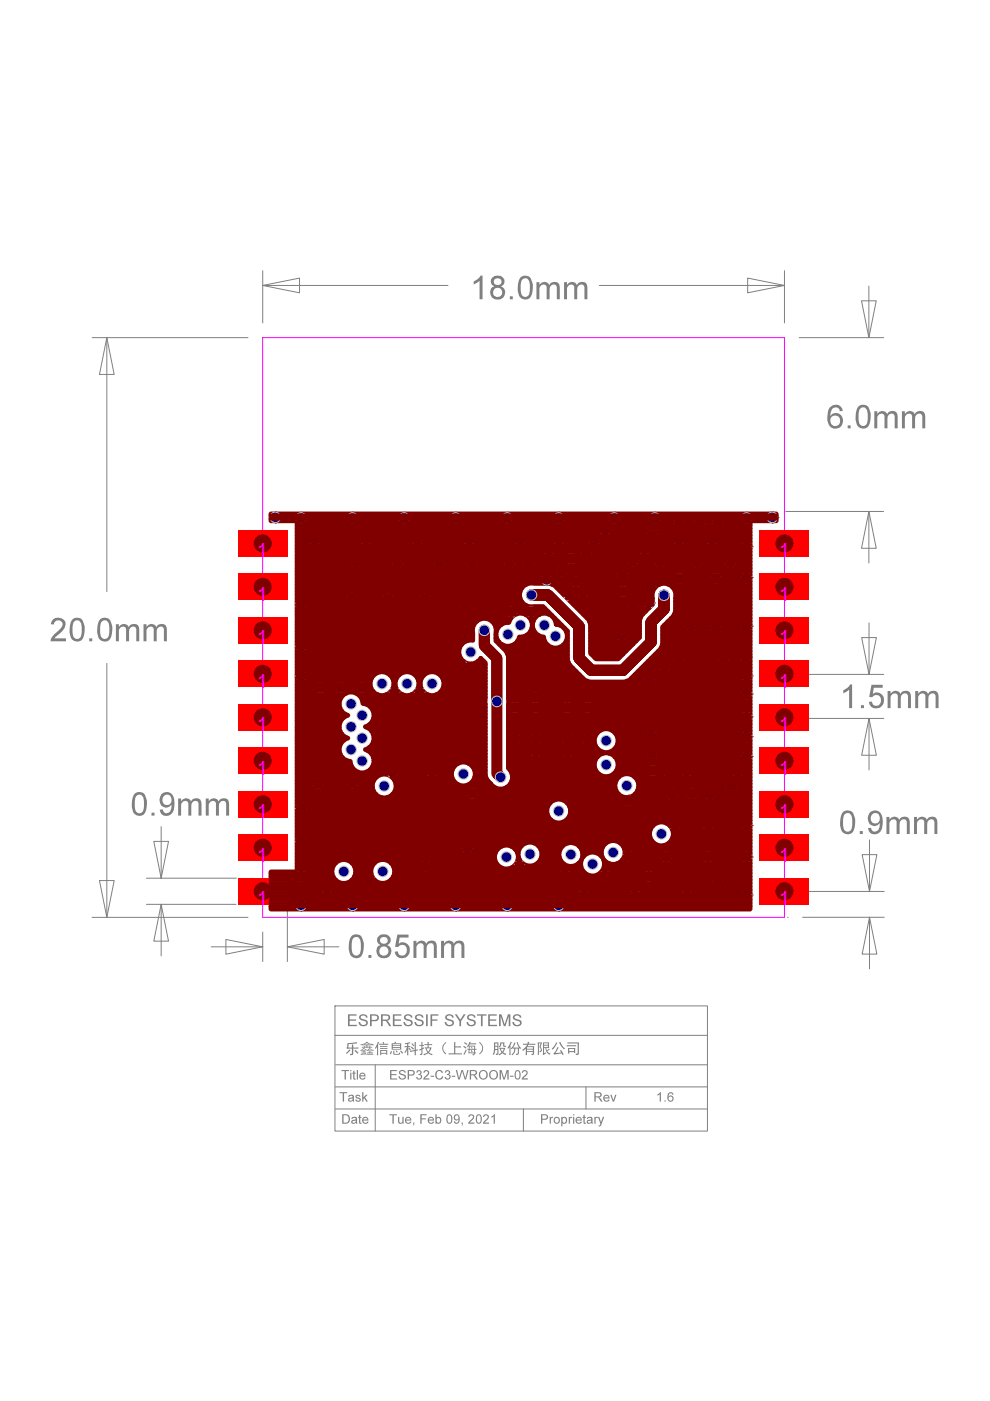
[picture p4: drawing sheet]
<svg xmlns="http://www.w3.org/2000/svg" width="210mm" height="297mm" viewBox="0 0 210 297" stroke-linecap="round" stroke-linejoin="round" font-family="sans-serif">
<defs><g id="words">
<g font-size="10.4" fill="#800000">
<text x="59.5" y="118" transform="rotate(-90 59.5 118)">J1x1</text>
<text x="170.1" y="118" transform="rotate(-90 170.1 118)">J18x1</text>
<text x="59.5" y="127.2" transform="rotate(-90 59.5 127.2)">J2x1</text>
<text x="170.1" y="127.2" transform="rotate(-90 170.1 127.2)">J17x1</text>
<text x="59.5" y="136.4" transform="rotate(-90 59.5 136.4)">J3x1</text>
<text x="170.1" y="136.4" transform="rotate(-90 170.1 136.4)">J16x1</text>
<text x="59.5" y="145.6" transform="rotate(-90 59.5 145.6)">J4x1</text>
<text x="170.1" y="145.6" transform="rotate(-90 170.1 145.6)">J15x1</text>
<text x="59.5" y="154.9" transform="rotate(-90 59.5 154.9)">J5x1</text>
<text x="170.1" y="154.9" transform="rotate(-90 170.1 154.9)">J14x1</text>
<text x="59.5" y="164.1" transform="rotate(-90 59.5 164.1)">J6x1</text>
<text x="170.1" y="164.1" transform="rotate(-90 170.1 164.1)">J13x1</text>
<text x="59.5" y="173.3" transform="rotate(-90 59.5 173.3)">J7x1</text>
<text x="170.1" y="173.3" transform="rotate(-90 170.1 173.3)">J12x1</text>
<text x="59.5" y="182.5" transform="rotate(-90 59.5 182.5)">J8x1</text>
<text x="170.1" y="182.5" transform="rotate(-90 170.1 182.5)">J11x1</text>
<text x="59.5" y="191.7" transform="rotate(-90 59.5 191.7)">J9x1</text>
<text x="170.1" y="191.7" transform="rotate(-90 170.1 191.7)">J10x1</text>
</g>
<g font-size="9.2" fill="#000080">
<text x="48.9" y="127.7">J2</text>
<text x="159.5" y="127.7">J17</text>
<text x="48.9" y="137">J3</text>
<text x="159.5" y="137">J16</text>
<text x="48.9" y="146.2">J4</text>
<text x="159.5" y="146.2">J15</text>
<text x="159.5" y="155.4">J14</text>
<text x="159.5" y="164.6">J13</text>
<text x="48.9" y="173.8">J7</text>
<text x="48.9" y="183.1">J8</text>
<text x="159.5" y="183.1">J11</text>
<text x="159.5" y="192.3">J10</text>
</g>
<text font-size="8.9" fill="#000080" x="159.5" y="118.6">J18</text>
<g font-size="4.1" fill="#f0f">
<text x="54.5" y="118.2">1</text>
<text x="165.2" y="118.2">1</text>
<text x="54.5" y="127.4">1</text>
<text x="165.2" y="127.4">1</text>
<text x="54.5" y="136.6">1</text>
<text x="165.2" y="136.6">1</text>
<text x="54.5" y="145.9">1</text>
<text x="165.2" y="145.9">1</text>
<text x="54.5" y="155.1">1</text>
<text x="165.2" y="155.1">1</text>
<text x="54.5" y="164.3">1</text>
<text x="165.2" y="164.3">1</text>
<text x="54.5" y="173.5">1</text>
<text x="165.2" y="173.5">1</text>
<text x="54.5" y="182.7">1</text>
<text x="165.2" y="182.7">1</text>
<text x="54.5" y="191.9">1</text>
<text x="165.2" y="191.9">1</text>
</g>
<text font-size="2.5" fill="#808080" x="139.1" y="233.6">1.6</text>
</g></defs>
<path d="M55.7 71.6h110.6v122.9h-110.6z" fill="none" stroke="#f0f" stroke-width=".21"/>
<g fill="none" stroke="#808080" stroke-width=".21">
<path d="M55.7 57.4v11.1M158.5 59l7.8 1.5-7.8 1.6zM166.3 57.4v11.1M19.5 71.6h33.1M22.7 71.6l1.5 7.8h-3.1zM22.7 71.6v53.8M55.7 60.5l7.8-1.5v3.1zM55.7 60.5h39.3M55.7 71.6h.1M127.1 60.5h39.2M166.3 71.6h.1M169.4 71.6h17.9"/>
<path d="M182.7 63.8h3.1l-1.6 7.8zM184.2 60.7v10.9M163.5 108.4h.1M166.6 108.4h20.7M184.2 108.4l1.6 7.8h-3.1zM184.2 108.4v11M182.7 135.2h3.1l-1.5 7.8zM184.3 132.1v10.9M22.7 140.7v53.8M170.7 143h16.7M170.9 152.3h16.5M184.3 152.3l1.5 7.8h-3.1z"/>
<path d="M184.3 152.3v10.9M32.6 178.4h3.1l-1.5 7.8zM34.2 175.3v10.9M184.4 178.1v10.9M19.5 194.5h33.1M21.1 186.7h3.1l-1.5 7.8zM31 186.2h19.1M31 191.7h19M34.2 191.7l1.5 7.8h-3.1zM34.2 191.7v11M47.9 199.2l7.8 1.5-7.8 1.6zM55.7 197.6v6.3"/>
<path d="M60.9 192.3v11.6M170.2 194.5h17.3M171 189h16.5M182.8 181.2h3.1l-1.5 7.8zM184.4 194.5l1.5 7.8h-3.1zM184.4 194.5v10.9M44.8 200.7h10.9M60.9 200.7l7.8-1.5v3.1zM60.9 200.7h11M71 213.3h79v26.5h-79zM71 219.5h79M71.1 230.4h78.9"/>
<path d="M71.1 235.1h78.9M71.2 225.8h78.8M79.6 225.8v14M111 235.1v4.7M124.2 230.4v4.7"/>
</g>
<g fill="#808080">
<path d="M100.4 59.7a2.86 2.86 0 0 0 1.5-1.3h.4v5h-.6v-3.9l-1.3 .8zM104.5 58.8a1.43 1.43 0 0 1 1.7-.3 1.43 1.43 0 0 1 .7 1.5l-.7 .7a1.45 1.45 0 0 1 .9 1.7 1.45 1.45 0 0 1-1.6 1.1 1.45 1.45 0 0 1-1.5-1.1 1.45 1.45 0 0 1 .8-1.7 1.14 1.14 0 0 1-.3-1.9zM104.9 59.2a.78 .78 0 0 0 .1 1 .78 .78 0 0 0 1 0 .78 .78 0 0 0 .1-1 1.04 1.04 0 0 0-1.2 0zM104.5 62a1 1 0 0 0 2 0 1 1 0 0 0-2 0zM108.1 62.8h.6v.6h-.6zM110.5 58.7a1.52 1.52 0 0 1 2.3 1.1 4.1 4.1 0 0 1-.5 3.4 1.5 1.5 0 0 1-2.4-1 4.1 4.1 0 0 1 .6-3.5zM110.7 59.3a4.9 4.9 0 0 0 0 3.3 .9 .9 0 0 0 1 .3 .9 .9 0 0 0 .6-.9v-1.5a1.27 1.27 0 0 0-.9-1.5zM113.7 59.8h.7v.6a1.16 1.16 0 0 1 1-.6 1.16 1.16 0 0 1 1.1 .7 1.16 1.16 0 0 1 1.3-.7 1.16 1.16 0 0 1 .9 1.1v2.5h-.6v-2.2a.75 .75 0 0 0-.6-.9 .75 .75 0 0 0-.9 .6l-.1 2.5h-.6v-2.3a.64 .64 0 0 0-.6-.8 1 1 0 0 0-.9 1.3v1.8h-.7zM119.6 59.8h.6v.6a1.16 1.16 0 0 1 1.1-.6 1.16 1.16 0 0 1 1 .7 1.16 1.16 0 0 1 1.3-.7 1.16 1.16 0 0 1 .9 1.1v2.5h-.6v-2.2a.75 .75 0 0 0-.5-.9 .75 .75 0 0 0-1 .6v2.5h-.6v-2.3a.64 .64 0 0 0-.7-.8 1 1 0 0 0-.9 1.3v1.8h-.6z"/>
<path d="M11.3 131.3a1.55 1.55 0 0 1 2.2 0 1.55 1.55 0 0 1-.1 2.2l-1.9 1.8h2.5v.7h-3.3a4 4 0 0 1 1.9-2.5 1.17 1.17 0 0 0 .4-1.7 .93 .93 0 0 0-1-.2 .93 .93 0 0 0-.6 .8l-.6-.1 .1-.5zM15.4 131.2a1.52 1.52 0 0 1 2.4 1.1 4.1 4.1 0 0 1-.5 3.5 1.5 1.5 0 0 1-2.4-1.1 4.2 4.2 0 0 1 .5-3.5zM15.7 131.9a4.9 4.9 0 0 0 0 3.2 .9 .9 0 0 0 1 .3 .9 .9 0 0 0 .6-.9v-1.5a1.27 1.27 0 0 0-.9-1.5zM18.9 135.3h.7v.7h-.7zM21.3 131.2a1.52 1.52 0 0 1 2.4 1.1 4.1 4.1 0 0 1-.6 3.5 1.5 1.5 0 0 1-2.4-1.1 4.1 4.1 0 0 1 .6-3.5zM21.5 131.9a4.9 4.9 0 0 0 0 3.2 .9 .9 0 0 0 1 .3 .9 .9 0 0 0 .6-.9l.1-1.5a1.27 1.27 0 0 0-1-1.5zM24.6 132.3h.6v.6a1.16 1.16 0 0 1 1.1-.6 1.16 1.16 0 0 1 1 .7 1.16 1.16 0 0 1 1.3-.7 1.16 1.16 0 0 1 .9 1.2v2.5h-.6v-2.3a.75 .75 0 0 0-.5-.9 .75 .75 0 0 0-1 .6v2.6h-.7v-2.3a.64 .64 0 0 0-.6-.9 1 1 0 0 0-.9 1.3v1.9h-.6zM30.4 132.3h.7v.6a1.16 1.16 0 0 1 1-.6 1.16 1.16 0 0 1 1 .7 1.16 1.16 0 0 1 1.4-.7 1.16 1.16 0 0 1 .9 1.2v2.5h-.6v-2.3a.75 .75 0 0 0-.6-.9 .75 .75 0 0 0-.9 .6l-.1 2.6h-.6v-2.3a.64 .64 0 0 0-.6-.9 1 1 0 0 0-.9 1.3v1.9h-.7z"/>
<path d="M72.6 236.2h.7a1.01 1.01 0 0 1 .9 1 1.01 1.01 0 0 1-.9 1h-.7zM72.8 236.5v1.5a.83 .83 0 0 0 1.1-.8 .83 .83 0 0 0-1.1-.7zM74.6 237a.64 .64 0 0 1 1.1 .2l.1 1h-.3v-.1l-.6 .2a.44 .44 0 0 1-.4-.5 .44 .44 0 0 1 .5-.4l.4-.1a.35 .35 0 0 0-.3-.3 .35 .35 0 0 0-.4 .2h-.2zM74.7 237.7a.36 .36 0 0 0 .5 .3 .36 .36 0 0 0 .2-.4zM76.1 236.4l.3-.1v.5h.2v.2h-.2v.9l.2 .2 .1 .1-.5-.1-.1-1.1h-.2v-.2h.2zM77 237a.69 .69 0 0 1 .8-.2 .69 .69 0 0 1 .3 .8h-1.1a.46 .46 0 0 0 .4 .4 .46 .46 0 0 0 .5-.2h.2a.74 .74 0 0 1-1.1 .3 .74 .74 0 0 1 0-1.1zM77 237.2v.2h.9l-.1-.3-.3-.1z"/>
<path d="M72 231.6h1.6v.2h-.7v1.8h-.2v-1.8h-.7zM73.9 232.3a.64 .64 0 0 1 1.1 .2l.1 1.1h-.2l-.1-.2-.5 .2a.44 .44 0 0 1-.5-.5 .44 .44 0 0 1 .5-.4l.5-.1a.35 .35 0 0 0-.4-.3 .35 .35 0 0 0-.3 .3l-.3-.1zM74.1 233.1a.36 .36 0 0 0 .4 .3 .36 .36 0 0 0 .3-.5zM75.5 232.2l.7-.1 .2 .4h-.2a.28 .28 0 0 0-.3-.2 .28 .28 0 0 0-.3 .3h.1a.62 .62 0 0 1 .7 .8 .65 .65 0 0 1-1.1-.3h.3a.31 .31 0 0 0 .3 .3 .31 .31 0 0 0 .3-.4 .58 .58 0 0 1-.6-.2 .58 .58 0 0 1-.1-.6zM76.8 231.6h.2v1.1l.6-.6h.4l-.6 .5 .6 1h-.3l-.5-.8-.2 .2v.6h-.2z"/>
<path d="M72.4 226.9h1.6v.2h-.7v1.8h-.2v-1.8h-.7zM74.3 226.9h.2v.2h-.2zM74.3 227.4h.2v1.5h-.2zM74.9 227.1l.2-.2v.5h.3v.3h-.3v.9l.3 .1v.2l-.5-.1v-1.1h-.2v-.3h.2zM75.7 226.9h.2v2h-.2zM76.3 227.6a.69 .69 0 0 1 .9-.1 .69 .69 0 0 1 .3 .7h-1.1a.46 .46 0 0 0 .3 .5 .46 .46 0 0 0 .6-.3l.2 .1a.74 .74 0 0 1-1.1 .3 .74 .74 0 0 1-.1-1.2zM76.5 227.7l-.1 .3h.9l-.3-.3z"/>
<path d="M73.7 221.2l1.9-.3 .2 .3-1.9 .2-.1 .7h.8v-.6h.3v.6h1.1v.2h-1.1v1.1a.45 .45 0 0 1-.6 .3l-.1-.3h.4v-1.1l-1 .1-.1-.2zM74.1 222.5l.2 .2-.7 .7-.2-.1zM75.3 222.6l.7 .6-.2 .2-.7-.6zM76.9 221.7h.8v-.2h-.5v-.1h1.1v.1h-.4v.2h.8v.1h-.3l.1 .1-.1 .1h.5v.2h-2.2v-.2h.6l-.1-.1 .1-.1h-.4zM78 222.7h.8v.2h-.3v.1h.6v.2h-.6v.3h.2l.1-.3 .2 .1-.1 .2h.3v.1h-1.5v-.1h.3l-.1-.2 .1-.1 .1 .3h.2v-.3h-.4v-.2h.4v-.1h-.3zM76.4 221.5l.9-.3 .4-.3 .7 .4 .8 .1-.1 .2-.7-.1a.75 .75 0 0 0-1.2 0l-.7 .1zM76.8 222.7h.7v.1h-.2v.2h.2v.1h-.2v.3l.2-.3 .1 .1-.1 .2h.1v.1l-1.1 .2v-.2h.2l-.1-.3h.2l.1 .2h.2v-.3h-.5v-.1h.5v-.2h-.3zM77.6 222.7l.7-.5 1 .4-.1 .2-.8-.4-.6 .5zM76.4 222.7l.6-.5 .7 .3-.1 .1-.5-.2-.6 .5zM77.9 221.8v.2h.3l.1-.2zM77.3 221.8l.1 .2h.3v-.2zM80.6 222.6h1.5v1h-.2v-.2h-1.1v.3h-.2zM80.1 220.9l.3 .1-.2 .5v2.2h-.3l.1-1.8-.3 .5-.2-.2zM80.8 222.8v.4h1.1v-.4zM80.4 221.3h1.9v.2h-1.9zM80.6 221.8h1.5v.2h-1.5zM80.6 222.2h1.5v.2h-1.5zM81.1 221l.2-.1 .2 .3-.2 .1zM83 221.2h.6l.1-.3h.3l-.2 .3h1.3v1.3h-2.1zM83.4 222.8h.2v.6h1v-.3l.3 .2-.1 .2-1.3 .1zM83.3 221.4v.2h1.5v-.2zM83.3 222.2v.2h1.5v-.2zM83.3 221.8v.2h1.5v-.2zM84.8 222.9l.2-.2 .5 .6-.2 .1zM82.9 222.8l.2 .1-.2 .6-.3-.1zM83.9 222.8l.2-.1 .2 .3-.2 .2zM85.8 221.2l1.1-.2 .1 .2-.4 .1v.5h.4v.2h-.4v1.7h-.3v-1.2l-.4 .8-.2-.2 .6-1.1h-.5v-.2h.5v-.5l-.4 .1zM87.9 220.9h.3v1.7l.4-.1v.2l-.4 .1v.9h-.3v-.8l-.9 .1-.1-.2 1-.2zM87.3 221.9l.5 .5-.2 .1-.5-.5zM87.2 221.3l.2-.1 .4 .5-.2 .1zM86.8 222.1l.3 .4-.2 .2-.3-.4zM90 221.4h.7l-.1-.5h.3v.5h.7v.2h-.7v.5h.6l-.6 1 .8 .4-.1 .2-.8-.4-.9 .4-.1-.1v-.1l.8-.4-.5-1.1 .6 .1v-.5h-.7zM89.3 220.9h.3v.6h.3v.3l-.3-.1v.5l.3-.1v.2l-.3 .2-.1 1-.4 .2-.1-.3h.3v-.1v-.7l-.3 .2-.2-.3 .5-.2v-.6l-.4 .1v-.3h.4zM90.4 222.3l.4 .7 .4-.7zM94.2 221.2l.3-.3 .1 .2a1.35 1.35 0 0 0 0 2.3l-.1 .1a1.51 1.51 0 0 1-.3-2.3zM96.3 221h.3l-.1 .9 1.2-.1v.3h-1.2v1.2h1.4v.3h-2.8v-.3h1.2zM99.6 220.9l.2 .1-.1 .2h1.3v.2h-1.4l-.2 .3h1.3v.7h.3v.2h-.3v.5h.2v.2h-.2l-.3 .4-.1 .1-.1-.3 .3-.2h-1.2l.1-.7h-.3v-.2h.3v-.7l-.2 .3-.2-.1zM99.6 222.6l-.1 .5h1v-.5zM99.6 221.9v.5h.9l.1-.5zM98.7 222.5l.2 .2-.4 .9-.3-.1zM98.3 221.7l.6 .4-.1 .2-.6-.4zM98.5 221l.6 .3-.2 .2-.5-.4zM99.8 222.7l.2-.1 .2 .4-.2 .1zM99.9 222l.1-.1 .2 .4-.1 .1zM101.6 221.1l.1-.2a1.56 1.56 0 0 1 0 2.6l-.1-.1a1.33 1.33 0 0 0 0-2.3zM104.7 221h1l-.1 2.5-.4 .2-.1-.3h.3l.1-.8h-.5l-.3 1.1-.2-.2 .2-.5zM105.9 222.1l1.2 .1-.4 .9 .7 .3-.2 .3-.7-.4-.7 .5-.1-.3 .6-.4zM106.1 221h.9v.7h.3v.3h-.5l-.1-.3v-.5h-.4l-.4 .9-.2-.2 .3-.2zM105 221.9v.5h.5v-.5zM105 221.2v.5h.5v-.5zM106.2 222.4l.3 .6 .3-.6zM109 221l.3 .1-.5 1h1.2l-.5-1.1 .3-.1 .2 .7 .5 .6-.2 .2-.2-.2-.1 .4a.79 .79 0 0 1-.5 1.1l-.1-.3 .4-.1v-1h-.5l-.2 .8-.5 .6-.2-.2 .2-.1a1.09 1.09 0 0 0 .4-1.1h-.2v-.1l-.3 .3-.2-.2 .5-.5zM108.3 220.9l.2 .1-.3 .6v2.1h-.2v-1.7l-.3 .4-.1-.2zM110.9 221.3h.9l.1-.4 .3 .1-.1 .3h1.4v.2h-1.5l-.1 .3h1.4l-.2 1.8-.4 .1-.1-.3h.4v-.4h-1.3v.7h-.2v-1.4l-.6 .5-.2-.2 1.1-1.1h-.9zM111.7 222v.4h1.3v-.4zM111.7 222.5v.4h1.3v-.4zM115.1 221h1.3v1.2h-.6l.1 .5 .5-.4 .1 .2-.5 .4 .7 .5-.2 .2-.6-.5-.3-.9h-.2v1.1l.3-.2 .1 .3-.6 .3-.2-.2zM114 221h.9l-.3 1a.63 .63 0 0 1 .3 .6 .63 .63 0 0 1-.4 .5l-.2-.2a.45 .45 0 0 0 .4-.5 .45 .45 0 0 0-.3-.4l.2-.8h-.3v2.5h-.3zM115.4 221.7v.3h.8v-.3zM115.4 221.2v.3h.8v-.3zM118.2 222l.2 .1-.6 1.2 1.2-.2-.3-.3 .2-.2 .6 1-.2 .1-.2-.3-1.7 .2-.1-.2 .5-.5zM118.5 221l.3-.1 .5 .9 .5 .5-.2 .2-.3-.3zM117.9 221l.3 .1-1 1.4-.2-.1zM120.4 222.2h1.6v1h-.3v-.1h-1v.3h-.3zM120.3 221h2.5l-.1 2.5-.6 .2-.1-.3h.4l.1-.2v-2l-2.2 .1zM120.7 222.4v.5h1v-.5zM120.2 221.6h2v.3h-2z"/>
<path d="M73.8 215.1h1.8v.2h-1.5v.8h1.4v.3h-1.4v.9h1.6v.3h-1.9zM76.2 215.4a.98 .98 0 0 1 1-.4 .98 .98 0 0 1 .7 .8h-.3a.51 .51 0 0 0-.6-.5 .51 .51 0 0 0-.4 .7h.1a1.13 1.13 0 0 1 1.3 1 1.04 1.04 0 0 1-1.1 .6 1.04 1.04 0 0 1-.9-.9h.4a.66 .66 0 0 0 .5 .6 .66 .66 0 0 0 .8-.4l-.2-.3a1.23 1.23 0 0 1-1.3-1.1zM78.5 215.1h.9a.76 .76 0 0 1 1 .7 .76 .76 0 0 1-1 .7h-.6v1.1h-.3zM78.8 215.3v.9h.6a.47 .47 0 0 0 .6-.4 .47 .47 0 0 0-.6-.5zM80.8 215.1h1.1a.69 .69 0 0 1 .8 .5 .69 .69 0 0 1-.6 .8l.8 1.2h-.4l-.3-.6a.83 .83 0 0 0-1.1-.6v1.2h-.3zM81.1 215.3v.9h.7a.43 .43 0 0 0 .5-.3 .43 .43 0 0 0-.2-.5zM83.3 215.1h1.8v.2h-1.5v.8h1.4v.3h-1.4v.9h1.6v.3h-1.9zM85.9 215.2a.98 .98 0 0 1 1.5 .6h-.3a.51 .51 0 0 0-.6-.5 .51 .51 0 0 0-.4 .7h.1a1.13 1.13 0 0 1 1.3 1 1.04 1.04 0 0 1-1.1 .6 1.04 1.04 0 0 1-.9-.9h.4a.66 .66 0 0 0 .5 .6 .66 .66 0 0 0 .8-.4l-.2-.3a1.22 1.22 0 0 1-1.3-1.1zM88.1 215.4a.98 .98 0 0 1 .9-.4 .98 .98 0 0 1 .8 .8h-.4a.51 .51 0 0 0-.6-.5 .51 .51 0 0 0-.3 .7h.1a1.13 1.13 0 0 1 1.2 1 1.04 1.04 0 0 1-1.1 .6 1.04 1.04 0 0 1-.8-.9h.3a.66 .66 0 0 0 .6 .6 .66 .66 0 0 0 .7-.4l-.1-.3a1.23 1.23 0 0 1-1.4-1.1zM90.3 215.1h.4v2.5h-.4zM91.3 215.1h1.6v.2h-1.3v.8h1.1v.3h-1.1v1.2h-.3zM94.5 215.4a.98 .98 0 0 1 1-.4 .98 .98 0 0 1 .7 .8h-.4a.51 .51 0 0 0-.6-.5 .51 .51 0 0 0-.3 .7h.1a1.13 1.13 0 0 1 1.2 1 1.04 1.04 0 0 1-1.1 .6 1.04 1.04 0 0 1-.8-.9h.3a.66 .66 0 0 0 .6 .6 .66 .66 0 0 0 .7-.4l-.1-.3a1.23 1.23 0 0 1-1.4-1.1zM96.4 215.1h.5l.7 1.1 .7-1.1h.4l-.9 1.4v1.1h-.4v-1.1zM99.1 215.4a.98 .98 0 0 1 1-.4 .98 .98 0 0 1 .7 .8h-.3a.51 .51 0 0 0-.6-.5 .51 .51 0 0 0-.4 .7h.1a1.13 1.13 0 0 1 1.3 1 1.04 1.04 0 0 1-1.1 .6 1.04 1.04 0 0 1-.9-.9h.4a.66 .66 0 0 0 .5 .6 .66 .66 0 0 0 .7-.4l-.1-.3a1.22 1.22 0 0 1-1.4-1.1zM101.1 215.1h2.1v.2h-.9v2.3h-.3v-2.3h-.9zM103.5 215.1h1.8v.2h-1.4v.8h1.3v.3h-1.3v.9h1.5v.3h-1.9zM105.8 215.1h.5l.7 2.1 .7-2.1h.5v2.5h-.3v-2.2l-.7 2.2h-.4l-.6-2.2v2.2h-.4zM108.8 215.4a.98 .98 0 0 1 1-.4 .98 .98 0 0 1 .7 .8h-.3a.51 .51 0 0 0-.6-.5 .51 .51 0 0 0-.4 .7h.1a1.13 1.13 0 0 1 1.3 1 1.04 1.04 0 0 1-1.1 .6 1.04 1.04 0 0 1-.9-.9h.4a.66 .66 0 0 0 .5 .6 .66 .66 0 0 0 .8-.4l-.2-.3a1.23 1.23 0 0 1-1.3-1.1z"/>
<path d="M114.7 236.2h.8a.6 .6 0 0 1 .7 .6 .6 .6 0 0 1-.7 .6h-.5v.8h-.3zM115 236.5v.7h.5a.37 .37 0 0 0 .4-.4 .37 .37 0 0 0-.4-.3zM116.5 236.8h.3v.2l.3-.2 .2 .1-.1 .2-.2-.1-.2 .2v1h-.3zM117.4 237.5a.71 .71 0 0 1 1.4 0 .71 .71 0 0 1-1.4 0zM117.7 237.1a.48 .48 0 0 0 0 .8 .48 .48 0 0 0 .7-.2v-.6l-.4-.1zM119 236.8h.2v.2a.6 .6 0 0 1 .9-.1 .6 .6 0 0 1 .1 .8 .56 .56 0 0 1-.3 .5 .56 .56 0 0 1-.7-.1v.7h-.2zM119.4 237.1l-.2 .4 .2 .4a.48 .48 0 0 0 .6-.3 .48 .48 0 0 0-.5-.6zM120.6 236.8h.2v.2l.3-.2 .2 .1v.2l-.2-.1-.2 .2-.1 1h-.2zM121.5 236.2h.3v.3h-.3zM121.5 236.8h.3v1.4h-.3zM122.2 237a.69 .69 0 0 1 .8-.2 .69 .69 0 0 1 .4 .8h-1.1a.46 .46 0 0 0 .3 .4 .46 .46 0 0 0 .5-.2h.3a.74 .74 0 0 1-1.1 .3 .74 .74 0 0 1-.1-1.1zM122.3 237.2v.2h.8l-.1-.3-.3-.1zM123.7 236.4l.3-.1v.5h.2v.2h-.2v.9l.2 .2v.1l-.5-.1v-1.1h-.2v-.2h.2zM124.5 237a.64 .64 0 0 1 1.1 .2l.1 1h-.2l-.1-.1-.5 .2a.44 .44 0 0 1-.5-.5 .44 .44 0 0 1 .5-.4l.5-.1a.35 .35 0 0 0-.4-.3 .35 .35 0 0 0-.3 .2h-.3zM124.7 237.7a.36 .36 0 0 0 .4 .3 .36 .36 0 0 0 .3-.4zM126 236.8h.2v.2l.4-.2 .2 .1-.1 .2-.2-.1-.2 .2v1h-.3zM126.8 236.8h.3l.3 1.1 .4-1.1h.3l-.6 1.7-.3 .3h-.3v-.2h.3l.1-.3z"/>
<path d="M82.5 236.2h1.7v.3h-.7v1.7h-.3v-1.7h-.7zM84.4 236.8h.3v.8a.35 .35 0 0 0 .3 .5 .35 .35 0 0 0 .3-.5v-.8h.3v1.4h-.3v-.2a.5 .5 0 0 1-.6 .3 .5 .5 0 0 1-.3-.6zM86 237a.69 .69 0 0 1 .9-.2 .69 .69 0 0 1 .3 .8h-1.1a.46 .46 0 0 0 .3 .4 .46 .46 0 0 0 .6-.2h.2a.74 .74 0 0 1-1.1 .3 .74 .74 0 0 1-.1-1.1zM86.1 237.2v.2h.9l-.3-.4zM87.6 238h.2v.4l-.2 .3zM89.1 236.2h1.4v.3h-1.1v.6h.9v.2h-.9v.9h-.3zM90.9 237a.69 .69 0 0 1 .8-.2 .69 .69 0 0 1 .3 .8h-1.1a.46 .46 0 0 0 .4 .4 .46 .46 0 0 0 .5-.2h.2a.74 .74 0 0 1-1.1 .3 .74 .74 0 0 1 0-1.1zM91 237.2l-.1 .2h.9l-.1-.3-.3-.1zM92.3 236.2h.3v.8a.63 .63 0 0 1 .8 0 .63 .63 0 0 1 .1 .8l-.3 .4-.3 .1-.3-.2v.1h-.3zM92.7 237.1a.47 .47 0 0 0-.2 .7 .47 .47 0 0 0 .7 .1 .47 .47 0 0 0 .1-.6 .47 .47 0 0 0-.6-.2zM94.9 236.4a.64 .64 0 0 1 .7-.1 .64 .64 0 0 1 .3 .7v.3a.68 .68 0 0 1-.3 .9 .68 .68 0 0 1-.9-.3v-1zM95 236.6l-.1 .1a1.09 1.09 0 0 0 .4 1.4 1 1 0 0 0 0-1.6zM96.4 236.4a.7 .7 0 0 1 .8 0 .7 .7 0 0 1 .3 .8 .71 .71 0 0 1-.3 .9 .71 .71 0 0 1-.9-.1l-.1-.3h.3a.36 .36 0 0 0 .4 .4 .36 .36 0 0 0 .3-.4v-.4a.62 .62 0 0 1-.9 .1 .62 .62 0 0 1 .1-1zM96.4 236.9a.42 .42 0 0 0 .8 0 .42 .42 0 0 0-.8 0zM97.9 238h.2v.4l-.2 .3zM99.5 236.4a.65 .65 0 0 1 1 .1 .65 .65 0 0 1-.3 .9l-.6 .6h1v.2h-1.3v-.3l.9-.8a.37 .37 0 0 0-.2-.6 .37 .37 0 0 0-.5 .3h-.2zM101.2 236.4a.64 .64 0 0 1 .7-.1 .64 .64 0 0 1 .3 .7v.3a.68 .68 0 0 1-.3 .9 .68 .68 0 0 1-.9-.3l-.1-1zM101.2 236.6v.1a1.09 1.09 0 0 0 .3 1.4 1 1 0 0 0 0-1.6zM102.6 236.4a.65 .65 0 0 1 1 .1 .65 .65 0 0 1-.3 .9l-.6 .6h1v.2h-1.3l.1-.3 .8-.8a.37 .37 0 0 0-.1-.6 .37 .37 0 0 0-.5 .3h-.3zM104.2 236.7l.7-.5v2h-.2v-1.5l-.5 .3z"/>
<path d="M82.7 226.9h1.5v.2h-1.2v.6h1.1v.3h-1.1v.7h1.2v.2h-1.5zM84.7 227.1a.78 .78 0 0 1 .7-.2 .78 .78 0 0 1 .6 .5h-.3a.41 .41 0 0 0-.5-.4 .41 .41 0 0 0-.2 .6 .91 .91 0 0 1 1 .9 .83 .83 0 0 1-.8 .4 .83 .83 0 0 1-.7-.7h.3a.49 .49 0 0 0 .5 .5 .49 .49 0 0 0 .4-.5l-.1-.2a.74 .74 0 0 1-.9-.9zM86.4 226.9h.8a.6 .6 0 0 1 .8 .5 .6 .6 0 0 1-.8 .6h-.5v.9h-.3zM86.7 227.1v.7h.5a.37 .37 0 0 0 .5-.3 .37 .37 0 0 0-.5-.4zM88.4 227a.52 .52 0 0 1 .9 0 .52 .52 0 0 1-.2 .8 .62 .62 0 0 1 .1 1.1 .62 .62 0 0 1-1-.5l.3-.1a.4 .4 0 0 0 .4 .4 .4 .4 0 0 0 .3-.5 .4 .4 0 0 0-.5-.3v-.2a.32 .32 0 0 0 .4-.2 .32 .32 0 0 0-.3-.4 .32 .32 0 0 0-.3 .3h-.2zM90 227a.65 .65 0 0 1 .9 .1 .65 .65 0 0 1-.2 1l-.6 .5h.9v.3h-1.3l.1-.3 .8-.9a.37 .37 0 0 0-.1-.6 .37 .37 0 0 0-.5 .4l-.2-.1zM91.3 228.1h.7v.2h-.7zM92.5 227.1l.4-.2a.77 .77 0 0 1 1 .5l-.2 .1a.59 .59 0 0 0-.8-.4 .59 .59 0 0 0-.4 .8 .61 .61 0 0 0 .4 .7 .61 .61 0 0 0 .8-.4h.3a.94 .94 0 0 1-1.4 .5 .94 .94 0 0 1-.2-1.4zM94.5 227a.52 .52 0 0 1 .8 0 .52 .52 0 0 1-.1 .8 .62 .62 0 0 1 0 1.1 .62 .62 0 0 1-.9-.5l.2-.1a.4 .4 0 0 0 .5 .4 .4 .4 0 0 0 .3-.5 .4 .4 0 0 0-.6-.3l.1-.2a.32 .32 0 0 0 .4-.2 .32 .32 0 0 0-.3-.4 .32 .32 0 0 0-.3 .3h-.3zM95.8 228.1h.7v.2h-.7zM96.6 226.9h.3l.4 1.7 .5-1.7h.3l.6 1.7 .4-1.7h.2l-.5 2h-.3l-.5-1.8-.5 1.8h-.3zM99.6 226.9h.9a.55 .55 0 0 1 .6 .4 .55 .55 0 0 1-.5 .7l.7 .9h-.3l-.3-.4a.66 .66 0 0 0-.8-.5v.9h-.3zM99.9 227.1v.7h.7l.2-.2v-.4zM101.5 227.8a1 1 0 0 1 2 0 1 1 0 0 1-2 0zM102 227.3a.78 .78 0 0 0-.1 1 .78 .78 0 0 0 1 .2 .77 .77 0 0 0 .2-1.1 .77 .77 0 0 0-1.1-.1zM103.7 227.8a1 1 0 0 1 2 0 1 1 0 0 1-2 0zM104.2 227.3a.78 .78 0 0 0-.1 1 .78 .78 0 0 0 1 .2 .78 .78 0 0 0 .2-1.1 .78 .78 0 0 0-1.1-.1zM105.9 226.9h.4l.6 1.7 .5-1.7h.4v2h-.2v-1.7l-.6 1.7h-.3l-.5-1.7v1.7h-.3zM108.1 228.1h.8v.2h-.8zM109.4 227a.64 .64 0 0 1 .7 0 .64 .64 0 0 1 .3 .6v.3a.68 .68 0 0 1-.3 .9 .68 .68 0 0 1-.9-.2l-.1-1zM109.5 227.2l-.1 .1a1.09 1.09 0 0 0 .3 1.4 1 1 0 0 0 0-1.6zM110.8 227a.65 .65 0 0 1 1 .1 .65 .65 0 0 1-.2 1l-.7 .5h1v.3h-1.3l.1-.3 .8-.9a.37 .37 0 0 0-.1-.6 .37 .37 0 0 0-.5 .4l-.3-.1z"/>
<path d="M126 231.6h.9a.55 .55 0 0 1 .7 .4 .55 .55 0 0 1-.5 .6l.7 1h-.4l-.2-.5a.66 .66 0 0 0-.9-.4v.9h-.3zM126.3 231.8v.7h.7l.2-.2v-.4zM128.1 232.3a.69 .69 0 0 1 .8-.1 .69 .69 0 0 1 .4 .7h-1.2a.46 .46 0 0 0 .4 .5 .46 .46 0 0 0 .5-.3h.3a.74 .74 0 0 1-1.2 .3 .74 .74 0 0 1 0-1.1zM128.2 232.5l-.1 .2h.9l-.2-.4zM129.4 232.1h.3l.4 1.2 .3-1.2h.3l-.5 1.5h-.3z"/>
<path d="M176 86.4a1.54 1.54 0 0 1 1.6-.5 1.54 1.54 0 0 1 1.1 1.2l-.6 .1a.91 .91 0 0 0-.9-.8 .91 .91 0 0 0-1 .7l-.2 1.1a1.55 1.55 0 0 1 2.2-.3 1.55 1.55 0 0 1 .3 2.2 1.59 1.59 0 0 1-1.6 .8 1.59 1.59 0 0 1-1.4-1.3l-.1-1.2a3.5 3.5 0 0 1 .6-2zM176.3 88.4a1.11 1.11 0 0 0 .1 1.7 1.11 1.11 0 0 0 1.7-.4 1.11 1.11 0 0 0-.3-1.4 1.11 1.11 0 0 0-1.5 .1zM179.7 90.2h.7v.6h-.7zM182.1 86.1a1.52 1.52 0 0 1 2.4 1.1 4.1 4.1 0 0 1-.6 3.4 1.5 1.5 0 0 1-2.4-1 4.1 4.1 0 0 1 .6-3.5zM182.3 86.7a4.9 4.9 0 0 0 0 3.3 .9 .9 0 0 0 1 .3 .9 .9 0 0 0 .6-.9l.1-1.6a1.27 1.27 0 0 0-1-1.4zM185.4 87.2h.6v.6a1.16 1.16 0 0 1 1.1-.7 1.16 1.16 0 0 1 1 .7 1.16 1.16 0 0 1 1.3-.7 1.16 1.16 0 0 1 .9 1.2v2.5h-.6v-2.2a.75 .75 0 0 0-.6-1 .75 .75 0 0 0-.9 .6v2.6h-.7v-2.3a.64 .64 0 0 0-.6-.8 1 1 0 0 0-.9 1.2v1.9h-.6zM191.2 87.2h.7v.6a1.16 1.16 0 0 1 1-.7 1.16 1.16 0 0 1 1 .7 1.16 1.16 0 0 1 1.4-.7 1.16 1.16 0 0 1 .9 1.2v2.5h-.7v-2.2a.75 .75 0 0 0-.5-1 .75 .75 0 0 0-.9 .6l-.1 2.6h-.6v-2.3a.64 .64 0 0 0-.6-.8 1 1 0 0 0-.9 1.2v1.9h-.7z"/>
<path d="M178.8 146.4a2.85 2.85 0 0 0 1.4-1.3h.5v5h-.7v-3.9l-1.2 .8zM182.5 149.5h.7v.6h-.7zM184.8 145.2h2.3v.6h-1.8l-.2 1.3a1.55 1.55 0 0 1 1.9 .1 1.55 1.55 0 0 1 .4 1.9 1.63 1.63 0 0 1-1.7 1.1 1.63 1.63 0 0 1-1.5-1.4l.6-.1a.99 .99 0 0 0 1.2 .9 .99 .99 0 0 0 .8-1.1 1.01 1.01 0 0 0-.7-1.1 1.01 1.01 0 0 0-1.2 .4h-.6zM188.2 146.5h.6v.6a1.16 1.16 0 0 1 1.1-.7 1.16 1.16 0 0 1 1 .7 1.16 1.16 0 0 1 1.3-.6 1.16 1.16 0 0 1 .9 1.1v2.5h-.6v-2.2a.75 .75 0 0 0-.5-1 .75 .75 0 0 0-.9 .7l-.1 2.5h-.6v-2.3a.64 .64 0 0 0-.7-.8 1 1 0 0 0-.9 1.3v1.8h-.6zM194 146.5h.7v.6a1.16 1.16 0 0 1 1-.7 1.16 1.16 0 0 1 1.1 .7 1.16 1.16 0 0 1 1.3-.6 1.16 1.16 0 0 1 .9 1.1v2.5h-.6v-2.2a.75 .75 0 0 0-.6-1 .75 .75 0 0 0-.9 .7l-.1 2.5h-.6v-2.3a.64 .64 0 0 0-.6-.8 1 1 0 0 0-.9 1.3v1.8h-.7z"/>
<path d="M178.8 172.1a1.52 1.52 0 0 1 2.4 1.1 4.1 4.1 0 0 1-.6 3.4 1.5 1.5 0 0 1-2.3-1 4.1 4.1 0 0 1 .5-3.5zM179 172.7a4.9 4.9 0 0 0 0 3.3 .9 .9 0 0 0 1.1 .3 .9 .9 0 0 0 .5-.9l.1-1.6a1.27 1.27 0 0 0-1-1.4zM182.3 176.2h.6v.6h-.6zM184.4 172.3a1.58 1.58 0 0 1 1.7-.4 1.58 1.58 0 0 1 1 1.5 3.7 3.7 0 0 1-.8 3.2 1.4 1.4 0 0 1-1.4 .2 1.4 1.4 0 0 1-.9-1.2l.7-.1a.83 .83 0 0 0 .7 .8 1.05 1.05 0 0 0 1.1-.9v-.9a1.48 1.48 0 0 1-2 .3 1.48 1.48 0 0 1-.4-1.9zM184.9 172.7a1.04 1.04 0 0 0 0 1.6 1.04 1.04 0 0 0 1.6-.3 1.02 1.02 0 0 0-.3-1.4 1.02 1.02 0 0 0-1.3 .1zM187.9 173.2h.7v.6a1.16 1.16 0 0 1 1-.7 1.16 1.16 0 0 1 1.1 .7 1.16 1.16 0 0 1 1.3-.6 1.16 1.16 0 0 1 .9 1.1v2.5h-.6v-2.2a.75 .75 0 0 0-.6-1 .75 .75 0 0 0-.9 .7l-.1 2.5h-.6v-2.3a.64 .64 0 0 0-.6-.8 1 1 0 0 0-.9 1.2v1.9h-.7zM193.8 173.2h.6v.6a1.16 1.16 0 0 1 1.1-.7 1.16 1.16 0 0 1 1 .7 1.16 1.16 0 0 1 1.3-.6 1.16 1.16 0 0 1 .9 1.1v2.5h-.6v-2.2a.75 .75 0 0 0-.5-1 .75 .75 0 0 0-.9 .7l-.1 2.5h-.6v-2.3a.64 .64 0 0 0-.7-.8 1 1 0 0 0-.9 1.2v1.9h-.6z"/>
<path d="M28.6 168.2a1.52 1.52 0 0 1 2.4 1.1 4.1 4.1 0 0 1-.5 3.4 1.5 1.5 0 0 1-2.4-1 4.1 4.1 0 0 1 .5-3.5zM28.9 168.8a4.9 4.9 0 0 0 0 3.3 .9 .9 0 0 0 1 .3 .9 .9 0 0 0 .6-.9v-1.6a1.27 1.27 0 0 0-1-1.4zM32.1 172.3h.7v.6h-.7zM34.2 168.4a1.58 1.58 0 0 1 1.8-.4 1.58 1.58 0 0 1 .9 1.5 3.7 3.7 0 0 1-.7 3.2 1.4 1.4 0 0 1-1.5 .2 1.4 1.4 0 0 1-.8-1.2l.6-.1a.83 .83 0 0 0 .8 .8 1.05 1.05 0 0 0 1-.9l.1-.9a1.48 1.48 0 0 1-2 .3 1.48 1.48 0 0 1-.5-1.9zM34.7 168.8a1.04 1.04 0 0 0 0 1.6 1.04 1.04 0 0 0 1.6-.3 1.02 1.02 0 0 0-.2-1.4 1.02 1.02 0 0 0-1.4 .1zM37.8 169.3h.6v.6a1.16 1.16 0 0 1 1.1-.7 1.16 1.16 0 0 1 1 .7 1.16 1.16 0 0 1 1.3-.6 1.16 1.16 0 0 1 .9 1.1v2.5h-.6v-2.2a.75 .75 0 0 0-.6-1 .75 .75 0 0 0-.9 .6v2.6h-.7v-2.3a.64 .64 0 0 0-.6-.8 1 1 0 0 0-.9 1.2v1.9h-.6zM43.6 169.3h.7v.6a1.16 1.16 0 0 1 1-.7 1.16 1.16 0 0 1 1 .7 1.16 1.16 0 0 1 1.4-.6 1.16 1.16 0 0 1 .9 1.1v2.5h-.7v-2.2a.75 .75 0 0 0-.5-1 .75 .75 0 0 0-.9 .6l-.1 2.6h-.6v-2.3a.64 .64 0 0 0-.6-.8 1 1 0 0 0-.9 1.2v1.9h-.7z"/>
<path d="M74.6 198.4a1.52 1.52 0 0 1 2.4 1.1 4.1 4.1 0 0 1-.6 3.4 1.5 1.5 0 0 1-2.3-1.1 4.1 4.1 0 0 1 .5-3.4zM74.8 199a4.9 4.9 0 0 0 0 3.3 .9 .9 0 0 0 1.1 .2 .9 .9 0 0 0 .5-.9l.1-1.5a1.27 1.27 0 0 0-1-1.5zM78.1 202.5h.6v.6h-.6zM80.3 198.4a1.43 1.43 0 0 1 1.7-.2 1.43 1.43 0 0 1 .8 1.5l-.7 .7a1.45 1.45 0 0 1 .9 1.7 1.45 1.45 0 0 1-1.6 1.1 1.45 1.45 0 0 1-1.6-1.1 1.45 1.45 0 0 1 .9-1.7 1.14 1.14 0 0 1-.4-2zM80.8 198.9a.78 .78 0 0 0 .1 1 .78 .78 0 0 0 1 0 .78 .78 0 0 0 .1-1 1.05 1.05 0 0 0-1.2 0zM80.4 201.6a1 1 0 0 0 2 0 1 1 0 0 0-2 0zM84.2 198.2h2.4v.6h-1.9l-.2 1.3a1.55 1.55 0 0 1 2 .1 1.55 1.55 0 0 1 .3 1.9 1.63 1.63 0 0 1-1.6 1 1.63 1.63 0 0 1-1.5-1.3l.6-.1a.99 .99 0 0 0 1.1 .9 .99 .99 0 0 0 .9-1.2 1.01 1.01 0 0 0-.7-1.1 1.01 1.01 0 0 0-1.2 .5l-.6-.1zM87.7 199.5h.6v.5a1.16 1.16 0 0 1 1.1-.6 1.16 1.16 0 0 1 1 .7 1.16 1.16 0 0 1 1.3-.7 1.16 1.16 0 0 1 .9 1.2v2.5h-.6v-2.2a.75 .75 0 0 0-.6-1 .75 .75 0 0 0-.9 .6v2.6h-.7v-2.3a.64 .64 0 0 0-.6-.8 1 1 0 0 0-.9 1.2v1.9h-.6zM93.5 199.5h.6v.5a1.16 1.16 0 0 1 1.1-.6 1.16 1.16 0 0 1 1 .7 1.16 1.16 0 0 1 1.4-.7 1.16 1.16 0 0 1 .9 1.2v2.5h-.7v-2.2a.75 .75 0 0 0-.5-1 .75 .75 0 0 0-.9 .6l-.1 2.6h-.6v-2.3a.64 .64 0 0 0-.6-.8 1 1 0 0 0-1 1.2v1.9h-.6z"/>
</g>
<path d="M57 108.7v1.7l.2 .5h5.3v73.5h-5l-.5 .2v8.1l.2 .5 101.8 .1 .5-.3v-82.1h5.3l.3-.5v-1.4l-.3-.5h-107.3zM79 145a2.01 2.01 0 0 1 4 0 2.01 2.01 0 0 1-4 0zM73 147.8a2.07 2.07 0 0 1 2.3-.4 2.07 2.07 0 0 1 1.2 2l.2 .2a2.08 2.08 0 0 1 2.1 1.8 2.08 2.08 0 0 1-1.7 2.3 .51 .51 0 0 0 .2 .9 2.05 2.05 0 0 1 1.5 2 2.05 2.05 0 0 1-1.7 1.9 .51 .51 0 0 0 .2 .9 2.04 2.04 0 0 1 1.4 2.4 2.04 2.04 0 0 1-2.3 1.6 2.04 2.04 0 0 1-1.7-2.2l-.2-.2a2.08 2.08 0 0 1-2.1-1.8 2.08 2.08 0 0 1 1.7-2.3 .51 .51 0 0 0-.2-.9 2.05 2.05 0 0 1-1.5-2 2.05 2.05 0 0 1 1.7-2 .51 .51 0 0 0-.2-.8 2.01 2.01 0 0 1-.9-3.4zM70.9 184.8a2.01 2.01 0 0 1 4 0 2.01 2.01 0 0 1-4 0zM79.5 166.7a2.01 2.01 0 0 1 4 0 2.01 2.01 0 0 1-4 0zM79.1 184.8a2.05 2.05 0 0 1 4.1 0 2.05 2.05 0 0 1-4.1 0zM84.3 145a2.01 2.01 0 0 1 4 0 2.01 2.01 0 0 1-4 0zM89.6 145a2.01 2.01 0 0 1 4 0 2.01 2.01 0 0 1-4 0zM96.2 164.1a2.05 2.05 0 0 1 4.1 0 2.05 2.05 0 0 1-4.1 0zM106.3 133a2.35 2.35 0 0 1 1.8-.5l.2-.2a2.05 2.05 0 0 1 2.3-1.8 2.05 2.05 0 0 1 1.7 2.4 2.05 2.05 0 0 1-2.4 1.7l-.1 .1a2.04 2.04 0 0 1-3 1.6 2.04 2.04 0 0 1-.5-3.3zM101.3 132.2a2.02 2.02 0 0 1 2.4-.3 2.02 2.02 0 0 1 .9 2.3l.1 1.9 2.3 2.3 .3 1.1v23.6a2.04 2.04 0 0 1 .2 3.2 2.04 2.04 0 0 1-3.1-.5l-.3-.3a1.95 1.95 0 0 1-.7-1.5v-23.5l-.2-.3-.9-1-.6-.1a2.05 2.05 0 0 1-3.3 .6 2.05 2.05 0 0 1 .7-3.3l1.2-.1 .4-.3v-2.1a2 2 0 0 1 .6-1.7zM105.4 181.7a2.01 2.01 0 0 1 4 0 2.01 2.01 0 0 1-4 0zM114 131.1a2.07 2.07 0 0 1 2.2-.4 2.07 2.07 0 0 1 1.3 1.9l.2 .2a2.05 2.05 0 0 1 2.1 2 2.05 2.05 0 0 1-2.1 2.1 2.05 2.05 0 0 1-2-2.1l-.2-.2a2.07 2.07 0 0 1-1.9-1.2 2.07 2.07 0 0 1 .4-2.3zM110.4 181.1a2.01 2.01 0 0 1 4 0 2.01 2.01 0 0 1-4 0zM111.2 124.8l.5-.4 .7-.2h3.7l.8 .1 .6 .5 6.6 6.6 .5 .6 .1 .8 .1 5.9 1.2 1.3 .4 .2h4.8l4.7-4.7 .2-.4v-3.2l.1-.7 .5-.7 2.1-2.2v-1.6a2.02 2.02 0 0 1 2-2.5 2.02 2.02 0 0 1 1.9 2.5v2.5l-.1 .7-.4 .7-2.2 2.1v3.5l-.3 1-6.3 6.3-.6 .4-.7 .2h-6.7l-.8-.2-.6-.4-2.6-2.6-.4-.6-.2-.8v-5.7l-.1-.4-5.2-5.2-.4-.1h-2a2.01 2.01 0 0 1-2.1-.9 2.01 2.01 0 0 1 .2-2.4zM116.4 172a2.05 2.05 0 0 1 4.1 0 2.05 2.05 0 0 1-4.1 0zM119.6 179.7a2.01 2.01 0 0 1 2.5-.2 2.01 2.01 0 0 1 .8 2.3l-.1 .4a2.01 2.01 0 0 1-3 .6 2.01 2.01 0 0 1-.2-3.1zM126.5 157a2.01 2.01 0 0 1 4 0 2.01 2.01 0 0 1-4 0zM126.5 162.1a2.01 2.01 0 0 1 4 0 2.01 2.01 0 0 1-4 0zM130.9 166.6a2.01 2.01 0 0 1 4 0 2.01 2.01 0 0 1-4 0zM128 180.7a2.01 2.01 0 0 1 4 0 2.01 2.01 0 0 1-4 0zM123.6 183.2a2.01 2.01 0 0 1 4 0 2.01 2.01 0 0 1-4 0zM138.2 176.8a2.01 2.01 0 0 1 4 0 2.01 2.01 0 0 1-4 0z" fill="#800000"/>
<g fill="none" stroke="#800000" stroke-width=".21">
<path d="M58.4 108.5h.1M63.8 111.1h.1M63.8 108.6h.1M65 109.8h.1M65.4 114.5h.1M66.6 115.7h.1M66.6 113.3h.1M67.9 114.5h.1M73.5 109.8h.1M74.2 119.4h.1M74.7 111.1h.1M74.7 108.6h.1"/>
<path d="M75.5 118.1h.1M76 109.8h.1M76.3 114.5h.1M76.7 119.4h.1M77.6 115.7h.1M77.6 113.3h.1M78.8 114.5h.1M83 119.4h.1M84.3 118.1h.1M84.4 109.8h.1M85.5 119.4h.1M85.7 111.1h.1"/>
<path d="M85.7 108.6h.1M86.9 109.8h.1M87.3 114.5h.1M88.5 115.7h.1M88.5 113.3h.1M89.7 114.5h.1M91.9 119.4h.1M93.2 118.1h.1M94.4 119.4h.1M95.4 109.8h.1M96.6 111.1h.1M96.6 108.6h.1"/>
<path d="M97.8 109.8h.1M98.2 114.5h.1M98.8 119.4h.1M99.4 115.7h.1M99.4 113.3h.1M100 118.1h.1M100.6 114.5h.1M101.3 119.4h.1M106.3 109.8h.1M106.8 119.4h.1M107.5 111.1h.1M107.5 108.6h.1"/>
<path d="M108 118.1h.1M108.8 109.8h.1M109.1 114.5h.1M109.2 119.4h.1M110.3 115.7h.1M110.3 113.3h.1M110.9 119.6h.1M111.6 114.5h.1M112.1 118.3h.1M113.4 119.6h.1M115.1 118.1h.1M116.3 119.4h.1"/>
<path d="M116.3 116.9h.1M117.2 114.5h.1M117.2 109.8h.1M117.6 118.1h.1M118.5 115.7h.1M118.5 113.3h.1M118.5 111.1h.1M118.5 108.6h.1M119.1 119.8h.1M119.7 114.5h.1M119.7 109.8h.1M119.9 118.5h.1"/>
<path d="M121.1 119.7h.1M121.1 117.2h.1M122.3 118.5h.1M123.1 117.6h.1M124.3 118.8h.1M124.3 116.3h.1M124.7 114.7h.1M125.6 117.6h.1M125.9 116h.1M125.9 113.5h.1M127 112.4h.1M127.2 114.7h.1"/>
<path d="M128.3 113.6h.1M128.3 111.2h.1M129 109.8h.1M129.5 112.4h.1M130.2 111.1h.1M130.2 108.6h.1M131.5 109.8h.1M132.9 118.9h.1M134.1 117.7h.1M135.4 118.9h.1M135.4 116.6h.1M136.6 117.8h.1"/>
<path d="M136.6 115.3h.1M137.2 113.4h.1M137.6 109.8h.1M137.9 116.6h.1M138.4 114.6h.1M138.4 112.2h.1M138.8 119.2h.1M138.8 111.1h.1M138.8 108.6h.1M139.6 113.4h.1M140 118h.1M140.1 109.8h.1"/>
<path d="M141.2 119.2h.1M142.7 110.9h.1M142.7 114.5h.1M143.9 112.2h.1M143.9 109.7h.1M143.9 115.7h.1M143.9 113.3h.1M145.1 110.9h.1M145.1 114.5h.1M146.5 119.2h.1M147.1 110.9h.1M147.8 117.9h.1"/>
<path d="M148.3 112.2h.1M148.3 109.7h.1M149 119.2h.1M149.5 110.9h.1M149.7 114.5h.1M150.9 110.9h.1M150.9 115.7h.1M150.9 113.3h.1M152.1 112.2h.1M152.1 109.7h.1M152.2 114.5h.1M153.4 110.9h.1"/>
<path d="M153.6 119.2h.1M154.8 117.9h.1M156 119.2h.1M158.3 108.6h.1M163.7 108.5h.1M73.4 127h.1M74.6 128.2h.1M74.6 125.8h.1M75.5 120.6h.1M75.8 127h.1M81 127h.1M82.2 128.2h.1"/>
<path d="M82.2 125.8h.1M83.5 127h.1M84.3 120.6h.1M88.8 127h.1M90.1 128.2h.1M90.1 125.8h.1M91.3 127h.1M93.2 120.6h.1M97.4 134h.1M97.4 128.9h.1M98 139.9h.1M98.6 135.3h.1"/>
<path d="M98.6 132.8h.1M98.6 130.1h.1M98.6 127.6h.1M99.9 134h.1M99.9 128.9h.1M100 120.6h.1M107.2 129.8h.1M108 120.6h.1M108.4 131h.1M108.4 128.6h.1M109.7 129.8h.1M111.4 129.7h.1"/>
<path d="M112.1 120.8h.1M112.6 131h.1M112.6 128.5h.1M113.8 129.7h.1M114.7 122.9h.1M115.9 124.2h.1M115.9 121.7h.1M117.1 122.9h.1M117.9 121h.1M119.1 122.2h.1M119.4 126.2h.1M120.4 121h.1"/>
<path d="M120.7 127.4h.1M120.7 124.9h.1M120.9 123.4h.1M121.9 126.2h.1M122.1 124.6h.1M122.1 122.2h.1M122.3 127.3h.1M123.3 123.4h.1M123.6 128.5h.1M123.6 126h.1M124.8 127.3h.1M130.6 134.8h.1"/>
<path d="M130.8 121.7h.1M130.9 125.3h.1M131.8 136h.1M131.8 133.5h.1M132 122.9h.1M132 120.5h.1M132.1 126.6h.1M132.1 124.1h.1M133 128.5h.1M133 134.8h.1M133.2 121.7h.1M133.4 125.3h.1"/>
<path d="M134.1 120.2h.1M134.2 129.8h.1M134.2 127.3h.1M135.4 128.5h.1M136.3 127.8h.1M136.8 124h.1M137.6 129.1h.1M137.6 126.6h.1M138 125.2h.1M138 122.8h.1M138.8 127.8h.1M139.2 124h.1"/>
<path d="M140 120.4h.1M142.7 139.5h.1M142.9 122.7h.1M143.9 138.2h.1M144.1 123.9h.1M144.1 121.4h.1M145.1 139.5h.1M145.2 132.8h.1M145.3 122.7h.1M146.5 134h.1M146.5 131.5h.1M147.7 132.8h.1"/>
<path d="M147.8 120.4h.1M150.5 122.6h.1M150.5 132.8h.1M151.7 123.8h.1M151.7 121.3h.1M151.7 134h.1M151.7 131.5h.1M152.1 139.6h.1M152.9 122.6h.1M152.9 132.8h.1M153.3 138.3h.1M154.6 139.6h.1"/>
<path d="M154.8 120.4h.1M66.7 145.8h.1M67.9 147h.1M67.9 144.6h.1M69.2 145.8h.1M71.2 145.7h.1M72.4 147h.1M72.4 144.5h.1M73.6 145.7h.1M75.5 145.7h.1M76.8 147h.1M76.8 144.5h.1"/>
<path d="M78 145.7h.1M82.4 146.8h.1M83.6 148.1h.1M83.6 145.6h.1M84.9 146.8h.1M87.7 146.8h.1M89 148.1h.1M89 145.6h.1M90.2 146.8h.1M96.8 141.2h.1M98 142.4h.1M99.2 141.2h.1"/>
<path d="M108 156.7h.1M108 149.9h.1M109.2 157.9h.1M109.2 155.5h.1M109.2 151.2h.1M109.2 148.7h.1M110.4 156.7h.1M110.4 149.9h.1M112.3 149.9h.1M112.3 145.6h.1M112.3 156.7h.1M113.5 151.2h.1"/>
<path d="M113.5 148.7h.1M113.5 159.8h.1M113.5 146.9h.1M113.5 144.4h.1M113.5 157.9h.1M113.5 155.5h.1M114.7 149.9h.1M114.7 145.6h.1M114.7 156.7h.1M119 149.9h.1M119 156.7h.1M120.3 151.2h.1"/>
<path d="M120.3 148.7h.1M120.3 159.8h.1M120.3 157.9h.1M120.3 155.5h.1M121.5 149.9h.1M121.5 156.7h.1M123.3 149.9h.1M123.3 156.7h.1M124.6 151.2h.1M124.6 148.7h.1M124.6 157.9h.1M124.6 155.5h.1"/>
<path d="M125.8 149.9h.1M125.8 156.7h.1M136.5 144.5h.1M136.8 155.9h.1M136.9 159.8h.1M137.7 145.8h.1M137.7 143.3h.1M138.1 157.1h.1M138.1 154.7h.1M138.1 158.6h.1M138.9 144.5h.1M139.3 155.9h.1"/>
<path d="M139.3 159.8h.1M139.6 141.4h.1M140.9 142.6h.1M140.9 140.1h.1M142.1 141.4h.1M143.9 140.7h.1M153.3 140.8h.1M66.2 166.1h.1M67.4 167.3h.1M67.4 164.8h.1M68.6 166.1h.1M73.4 166h.1"/>
<path d="M74.7 167.3h.1M74.7 164.8h.1M75.9 166h.1M82 163.8h.1M83.2 165h.1M83.2 162.6h.1M84.5 163.8h.1M90.4 165.1h.1M91.6 166.3h.1M91.6 163.9h.1M92.8 165.1h.1M97.9 179.9h.1"/>
<path d="M99 168.2h.1M99.1 178.6h.1M100.2 169.4h.1M100.2 167h.1M100.3 179.9h.1M101.5 168.2h.1M112.3 161h.1M113.5 162.2h.1M114.7 161h.1M119 161h.1M120.3 162.2h.1M121.5 161h.1"/>
<path d="M132 169.8h.1M133.2 171h.1M133.2 168.6h.1M134.5 169.8h.1M137.2 163.4h.1M138.1 161h.1M138.4 164.6h.1M138.4 162.1h.1M139.7 163.4h.1M140.7 164.8h.1M141.3 168.4h.1M141.9 166.1h.1"/>
<path d="M141.9 163.6h.1M141.9 175h.1M142.5 169.6h.1M142.5 167.2h.1M143.1 164.8h.1M143.1 176.2h.1M143.1 173.8h.1M143.7 168.4h.1M144.3 175h.1M144.4 165.2h.1M145.5 168.4h.1M145.6 166.5h.1"/>
<path d="M145.6 164h.1M146.7 169.6h.1M146.7 167.1h.1M146.8 165.2h.1M147.9 168.4h.1M148.9 175h.1M149.3 168.4h.1M150.1 176.2h.1M150.1 173.8h.1M150.5 169.7h.1M150.5 167.2h.1M151.4 175h.1"/>
<path d="M151.7 168.4h.1M153.8 166.8h.1M155 168h.1M155 165.6h.1M155.2 163.7h.1M156.2 166.8h.1M156.4 164.9h.1M156.4 162.5h.1M63.8 193.2h.1M63.8 190.7h.1M63.8 186.9h.1M65 191.9h.1"/>
<path d="M68.1 189.8h.1M69.3 191h.1M69.3 188.5h.1M70.5 189.8h.1M73.5 191.9h.1M74.7 193.2h.1M74.7 190.7h.1M76 191.9h.1M77 186.3h.1M78.2 187.5h.1M78.2 185.1h.1M79.4 186.3h.1"/>
<path d="M84.4 191.9h.1M85.7 193.2h.1M85.7 190.7h.1M86.9 191.9h.1M89 183.5h.1M90.2 184.7h.1M90.2 182.3h.1M91.4 183.5h.1M95.4 191.9h.1M96.6 193.2h.1M96.6 190.7h.1M97.8 191.9h.1"/>
<path d="M99.1 181.1h.1M106.3 191.9h.1M107.5 193.2h.1M107.5 190.7h.1M108.8 191.9h.1M108.9 183.5h.1M110.2 184.7h.1M110.2 182.3h.1M111.4 183.5h.1M117.2 191.9h.1M118.5 193.2h.1M118.5 190.7h.1"/>
<path d="M118.6 185.6h.1M119.7 191.9h.1M119.9 186.8h.1M119.9 184.3h.1M121.1 185.6h.1M122.5 189.8h.1M123.8 191h.1M123.8 188.5h.1M125 189.8h.1M127 185.6h.1M128.3 186.9h.1M128.3 184.4h.1"/>
<path d="M129.5 185.6h.1M132 181.4h.1M133.2 182.6h.1M133.2 180.2h.1M133.5 189.8h.1M134.4 181.4h.1M134.7 191h.1M134.7 188.5h.1M135.9 189.8h.1M136.3 185.8h.1M137.6 187h.1M137.6 184.5h.1"/>
<path d="M138.8 185.8h.1M140 181.7h.1M141.2 182.9h.1M141.2 180.5h.1M142.4 181.7h.1M144.4 189.8h.1M145.6 191h.1M145.6 188.5h.1M146.8 189.8h.1M148.9 181.7h.1M150.1 182.9h.1M150.1 180.5h.1"/>
<path d="M150.8 186.6h.1M151.4 181.7h.1M152 187.9h.1M152 185.4h.1M153.3 186.6h.1"/>
</g>
<path d="M55.7 71.6h.1M166.3 71.6h.1" fill="none" stroke="#bb6000" stroke-width=".21"/>
<path d="M102.7 133.6v3.3l2.6 2.6v24.5l.8 .8M112.7 126.1h3.4l6.7 6.7v6.7l2.6 2.6h6.7l5.9-5.9v-4.3l2.8-2.7v-3" fill="none" stroke="#800000" stroke-width="2.3"/>
<circle cx="63.8" cy="191.9" r="1.23" fill="#c0c0c0"/>
<circle cx="63.8" cy="191.9" r="1" fill="#000080"/>
<circle cx="63.8" cy="185.7" r="1.23" fill="#c0c0c0"/>
<circle cx="63.8" cy="185.7" r="1" fill="#000080"/>
<circle cx="72.9" cy="184.8" r="1.23" fill="#c0c0c0"/>
<circle cx="72.9" cy="184.8" r="1" fill="#000080"/>
<circle cx="81.1" cy="184.8" r="1.23" fill="#c0c0c0"/>
<circle cx="81.1" cy="184.8" r="1" fill="#000080"/>
<circle cx="78.2" cy="186.3" r="1.23" fill="#c0c0c0"/>
<circle cx="78.2" cy="186.3" r="1" fill="#000080"/>
<circle cx="69.3" cy="189.8" r="1.23" fill="#c0c0c0"/>
<circle cx="69.3" cy="189.8" r="1" fill="#000080"/>
<circle cx="74.7" cy="191.9" r="1.23" fill="#c0c0c0"/>
<circle cx="74.7" cy="191.9" r="1" fill="#000080"/>
<circle cx="90.2" cy="183.5" r="1.23" fill="#c0c0c0"/>
<circle cx="90.2" cy="183.5" r="1" fill="#000080"/>
<circle cx="85.7" cy="191.9" r="1.23" fill="#c0c0c0"/>
<circle cx="85.7" cy="191.9" r="1" fill="#000080"/>
<circle cx="96.6" cy="191.9" r="1.23" fill="#c0c0c0"/>
<circle cx="96.6" cy="191.9" r="1" fill="#000080"/>
<circle cx="99.1" cy="179.9" r="1.23" fill="#c0c0c0"/>
<circle cx="99.1" cy="179.9" r="1" fill="#000080"/>
<circle cx="107.4" cy="181.7" r="1.23" fill="#c0c0c0"/>
<circle cx="107.4" cy="181.7" r="1" fill="#000080"/>
<circle cx="112.4" cy="181.1" r="1.23" fill="#c0c0c0"/>
<circle cx="112.4" cy="181.1" r="1" fill="#000080"/>
<circle cx="110.2" cy="183.5" r="1.23" fill="#c0c0c0"/>
<circle cx="110.2" cy="183.5" r="1" fill="#000080"/>
<circle cx="107.5" cy="191.9" r="1.23" fill="#c0c0c0"/>
<circle cx="107.5" cy="191.9" r="1" fill="#000080"/>
<circle cx="130" cy="180.7" r="1.23" fill="#c0c0c0"/>
<circle cx="130" cy="180.7" r="1" fill="#000080"/>
<circle cx="125.6" cy="183.2" r="1.23" fill="#c0c0c0"/>
<circle cx="125.6" cy="183.2" r="1" fill="#000080"/>
<circle cx="121" cy="181.2" r="1.23" fill="#c0c0c0"/>
<circle cx="121" cy="181.2" r="1" fill="#000080"/>
<circle cx="119.9" cy="185.6" r="1.23" fill="#c0c0c0"/>
<circle cx="119.9" cy="185.6" r="1" fill="#000080"/>
<circle cx="128.3" cy="185.6" r="1.23" fill="#c0c0c0"/>
<circle cx="128.3" cy="185.6" r="1" fill="#000080"/>
<circle cx="123.8" cy="189.8" r="1.23" fill="#c0c0c0"/>
<circle cx="123.8" cy="189.8" r="1" fill="#000080"/>
<circle cx="118.5" cy="191.9" r="1.23" fill="#c0c0c0"/>
<circle cx="118.5" cy="191.9" r="1" fill="#000080"/>
<circle cx="140.2" cy="176.8" r="1.23" fill="#c0c0c0"/>
<circle cx="140.2" cy="176.8" r="1" fill="#000080"/>
<circle cx="137.6" cy="185.8" r="1.23" fill="#c0c0c0"/>
<circle cx="137.6" cy="185.8" r="1" fill="#000080"/>
<circle cx="141.2" cy="181.7" r="1.23" fill="#c0c0c0"/>
<circle cx="141.2" cy="181.7" r="1" fill="#000080"/>
<circle cx="133.2" cy="181.4" r="1.23" fill="#c0c0c0"/>
<circle cx="133.2" cy="181.4" r="1" fill="#000080"/>
<circle cx="134.7" cy="189.8" r="1.23" fill="#c0c0c0"/>
<circle cx="134.7" cy="189.8" r="1" fill="#000080"/>
<circle cx="145.6" cy="189.8" r="1.23" fill="#c0c0c0"/>
<circle cx="145.6" cy="189.8" r="1" fill="#000080"/>
<circle cx="152" cy="186.6" r="1.23" fill="#c0c0c0"/>
<circle cx="152" cy="186.6" r="1" fill="#000080"/>
<circle cx="150.1" cy="181.7" r="1.23" fill="#c0c0c0"/>
<circle cx="150.1" cy="181.7" r="1" fill="#000080"/>
<circle cx="67.4" cy="166.1" r="1.23" fill="#c0c0c0"/>
<circle cx="67.4" cy="166.1" r="1" fill="#000080"/>
<circle cx="76.8" cy="161.3" r="1.23" fill="#c0c0c0"/>
<circle cx="76.8" cy="161.3" r="1" fill="#000080"/>
<circle cx="81.5" cy="166.7" r="1.23" fill="#c0c0c0"/>
<circle cx="81.5" cy="166.7" r="1" fill="#000080"/>
<circle cx="83.2" cy="163.8" r="1.23" fill="#c0c0c0"/>
<circle cx="83.2" cy="163.8" r="1" fill="#000080"/>
<circle cx="74.7" cy="166" r="1.23" fill="#c0c0c0"/>
<circle cx="74.7" cy="166" r="1" fill="#000080"/>
<circle cx="98.2" cy="164.1" r="1.23" fill="#c0c0c0"/>
<circle cx="98.2" cy="164.1" r="1" fill="#000080"/>
<circle cx="91.6" cy="165.1" r="1.23" fill="#c0c0c0"/>
<circle cx="91.6" cy="165.1" r="1" fill="#000080"/>
<circle cx="106.1" cy="164.8" r="1.23" fill="#c0c0c0"/>
<circle cx="106.1" cy="164.8" r="1" fill="#000080"/>
<circle cx="113.5" cy="161" r="1.23" fill="#c0c0c0"/>
<circle cx="113.5" cy="161" r="1" fill="#000080"/>
<circle cx="100.2" cy="168.2" r="1.23" fill="#c0c0c0"/>
<circle cx="100.2" cy="168.2" r="1" fill="#000080"/>
<circle cx="128.5" cy="162.1" r="1.23" fill="#c0c0c0"/>
<circle cx="128.5" cy="162.1" r="1" fill="#000080"/>
<circle cx="118.5" cy="172" r="1.23" fill="#c0c0c0"/>
<circle cx="118.5" cy="172" r="1" fill="#000080"/>
<circle cx="120.3" cy="161" r="1.23" fill="#c0c0c0"/>
<circle cx="120.3" cy="161" r="1" fill="#000080"/>
<circle cx="132.9" cy="166.6" r="1.23" fill="#c0c0c0"/>
<circle cx="132.9" cy="166.6" r="1" fill="#000080"/>
<circle cx="145.6" cy="165.2" r="1.23" fill="#c0c0c0"/>
<circle cx="145.6" cy="165.2" r="1" fill="#000080"/>
<circle cx="146.7" cy="168.4" r="1.23" fill="#c0c0c0"/>
<circle cx="146.7" cy="168.4" r="1" fill="#000080"/>
<circle cx="133.2" cy="169.8" r="1.23" fill="#c0c0c0"/>
<circle cx="133.2" cy="169.8" r="1" fill="#000080"/>
<circle cx="138.4" cy="163.4" r="1.23" fill="#c0c0c0"/>
<circle cx="138.4" cy="163.4" r="1" fill="#000080"/>
<circle cx="142.5" cy="168.4" r="1.23" fill="#c0c0c0"/>
<circle cx="142.5" cy="168.4" r="1" fill="#000080"/>
<circle cx="141.9" cy="164.8" r="1.23" fill="#c0c0c0"/>
<circle cx="141.9" cy="164.8" r="1" fill="#000080"/>
<circle cx="143.1" cy="175" r="1.23" fill="#c0c0c0"/>
<circle cx="143.1" cy="175" r="1" fill="#000080"/>
<circle cx="150.5" cy="168.4" r="1.23" fill="#c0c0c0"/>
<circle cx="150.5" cy="168.4" r="1" fill="#000080"/>
<circle cx="155" cy="166.8" r="1.23" fill="#c0c0c0"/>
<circle cx="155" cy="166.8" r="1" fill="#000080"/>
<circle cx="156.4" cy="163.7" r="1.23" fill="#c0c0c0"/>
<circle cx="156.4" cy="163.7" r="1" fill="#000080"/>
<circle cx="150.1" cy="175" r="1.23" fill="#c0c0c0"/>
<circle cx="150.1" cy="175" r="1" fill="#000080"/>
<circle cx="67.9" cy="145.8" r="1.23" fill="#c0c0c0"/>
<circle cx="67.9" cy="145.8" r="1" fill="#000080"/>
<circle cx="74.4" cy="158.9" r="1.23" fill="#c0c0c0"/>
<circle cx="74.4" cy="158.9" r="1" fill="#000080"/>
<circle cx="76.8" cy="156.5" r="1.23" fill="#c0c0c0"/>
<circle cx="76.8" cy="156.5" r="1" fill="#000080"/>
<circle cx="74.4" cy="149.2" r="1.23" fill="#c0c0c0"/>
<circle cx="74.4" cy="149.2" r="1" fill="#000080"/>
<circle cx="74.4" cy="154.1" r="1.23" fill="#c0c0c0"/>
<circle cx="74.4" cy="154.1" r="1" fill="#000080"/>
<circle cx="76.8" cy="151.7" r="1.23" fill="#c0c0c0"/>
<circle cx="76.8" cy="151.7" r="1" fill="#000080"/>
<circle cx="83.6" cy="146.8" r="1.23" fill="#c0c0c0"/>
<circle cx="83.6" cy="146.8" r="1" fill="#000080"/>
<circle cx="76.8" cy="145.7" r="1.23" fill="#c0c0c0"/>
<circle cx="76.8" cy="145.7" r="1" fill="#000080"/>
<circle cx="72.4" cy="145.7" r="1.23" fill="#c0c0c0"/>
<circle cx="72.4" cy="145.7" r="1" fill="#000080"/>
<circle cx="89" cy="146.8" r="1.23" fill="#c0c0c0"/>
<circle cx="89" cy="146.8" r="1" fill="#000080"/>
<circle cx="105.3" cy="148.7" r="1.23" fill="#c0c0c0"/>
<circle cx="105.3" cy="148.7" r="1" fill="#000080"/>
<circle cx="109.2" cy="156.7" r="1.23" fill="#c0c0c0"/>
<circle cx="109.2" cy="156.7" r="1" fill="#000080"/>
<circle cx="113.5" cy="149.9" r="1.23" fill="#c0c0c0"/>
<circle cx="113.5" cy="149.9" r="1" fill="#000080"/>
<circle cx="113.5" cy="145.6" r="1.23" fill="#c0c0c0"/>
<circle cx="113.5" cy="145.6" r="1" fill="#000080"/>
<circle cx="109.2" cy="149.9" r="1.23" fill="#c0c0c0"/>
<circle cx="109.2" cy="149.9" r="1" fill="#000080"/>
<circle cx="113.5" cy="156.7" r="1.23" fill="#c0c0c0"/>
<circle cx="113.5" cy="156.7" r="1" fill="#000080"/>
<circle cx="128.5" cy="157" r="1.23" fill="#c0c0c0"/>
<circle cx="128.5" cy="157" r="1" fill="#000080"/>
<circle cx="120.3" cy="149.9" r="1.23" fill="#c0c0c0"/>
<circle cx="120.3" cy="149.9" r="1" fill="#000080"/>
<circle cx="124.6" cy="149.9" r="1.23" fill="#c0c0c0"/>
<circle cx="124.6" cy="149.9" r="1" fill="#000080"/>
<circle cx="124.6" cy="156.7" r="1.23" fill="#c0c0c0"/>
<circle cx="124.6" cy="156.7" r="1" fill="#000080"/>
<circle cx="120.3" cy="156.7" r="1.23" fill="#c0c0c0"/>
<circle cx="120.3" cy="156.7" r="1" fill="#000080"/>
<circle cx="138.1" cy="155.9" r="1.23" fill="#c0c0c0"/>
<circle cx="138.1" cy="155.9" r="1" fill="#000080"/>
<circle cx="138.1" cy="159.8" r="1.23" fill="#c0c0c0"/>
<circle cx="138.1" cy="159.8" r="1" fill="#000080"/>
<circle cx="81" cy="145" r="1.23" fill="#c0c0c0"/>
<circle cx="81" cy="145" r="1" fill="#000080"/>
<circle cx="86.3" cy="145" r="1.23" fill="#c0c0c0"/>
<circle cx="86.3" cy="145" r="1" fill="#000080"/>
<circle cx="99.8" cy="138.2" r="1.23" fill="#c0c0c0"/>
<circle cx="99.8" cy="138.2" r="1" fill="#000080"/>
<circle cx="91.6" cy="145" r="1.23" fill="#c0c0c0"/>
<circle cx="91.6" cy="145" r="1" fill="#000080"/>
<circle cx="98.6" cy="134" r="1.23" fill="#c0c0c0"/>
<circle cx="98.6" cy="134" r="1" fill="#000080"/>
<circle cx="98" cy="141.2" r="1.23" fill="#c0c0c0"/>
<circle cx="98" cy="141.2" r="1" fill="#000080"/>
<circle cx="115.4" cy="132.5" r="1.23" fill="#c0c0c0"/>
<circle cx="115.4" cy="132.5" r="1" fill="#000080"/>
<circle cx="110.3" cy="132.5" r="1.23" fill="#c0c0c0"/>
<circle cx="110.3" cy="132.5" r="1" fill="#000080"/>
<circle cx="102.7" cy="133.6" r="1.23" fill="#c0c0c0"/>
<circle cx="102.7" cy="133.6" r="1" fill="#000080"/>
<circle cx="108.4" cy="129.8" r="1.23" fill="#c0c0c0"/>
<circle cx="108.4" cy="129.8" r="1" fill="#000080"/>
<circle cx="112.6" cy="129.7" r="1.23" fill="#c0c0c0"/>
<circle cx="112.6" cy="129.7" r="1" fill="#000080"/>
<circle cx="107.7" cy="134.5" r="1.23" fill="#c0c0c0"/>
<circle cx="107.7" cy="134.5" r="1" fill="#000080"/>
<circle cx="117.8" cy="134.9" r="1.23" fill="#c0c0c0"/>
<circle cx="117.8" cy="134.9" r="1" fill="#000080"/>
<circle cx="131.8" cy="134.8" r="1.23" fill="#c0c0c0"/>
<circle cx="131.8" cy="134.8" r="1" fill="#000080"/>
<circle cx="146.5" cy="132.8" r="1.23" fill="#c0c0c0"/>
<circle cx="146.5" cy="132.8" r="1" fill="#000080"/>
<circle cx="140.9" cy="141.4" r="1.23" fill="#c0c0c0"/>
<circle cx="140.9" cy="141.4" r="1" fill="#000080"/>
<circle cx="143.9" cy="139.5" r="1.23" fill="#c0c0c0"/>
<circle cx="143.9" cy="139.5" r="1" fill="#000080"/>
<circle cx="137.7" cy="144.5" r="1.23" fill="#c0c0c0"/>
<circle cx="137.7" cy="144.5" r="1" fill="#000080"/>
<circle cx="151.7" cy="132.8" r="1.23" fill="#c0c0c0"/>
<circle cx="151.7" cy="132.8" r="1" fill="#000080"/>
<circle cx="153.3" cy="139.6" r="1.23" fill="#c0c0c0"/>
<circle cx="153.3" cy="139.6" r="1" fill="#000080"/>
<circle cx="66.6" cy="114.5" r="1.23" fill="#c0c0c0"/>
<circle cx="66.6" cy="114.5" r="1" fill="#000080"/>
<circle cx="82.2" cy="127" r="1.23" fill="#c0c0c0"/>
<circle cx="82.2" cy="127" r="1" fill="#000080"/>
<circle cx="84.3" cy="119.4" r="1.23" fill="#c0c0c0"/>
<circle cx="84.3" cy="119.4" r="1" fill="#000080"/>
<circle cx="77.6" cy="114.5" r="1.23" fill="#c0c0c0"/>
<circle cx="77.6" cy="114.5" r="1" fill="#000080"/>
<circle cx="74.6" cy="127" r="1.23" fill="#c0c0c0"/>
<circle cx="74.6" cy="127" r="1" fill="#000080"/>
<circle cx="75.5" cy="119.4" r="1.23" fill="#c0c0c0"/>
<circle cx="75.5" cy="119.4" r="1" fill="#000080"/>
<circle cx="90.1" cy="127" r="1.23" fill="#c0c0c0"/>
<circle cx="90.1" cy="127" r="1" fill="#000080"/>
<circle cx="100" cy="119.4" r="1.23" fill="#c0c0c0"/>
<circle cx="100" cy="119.4" r="1" fill="#000080"/>
<circle cx="98.6" cy="128.9" r="1.23" fill="#c0c0c0"/>
<circle cx="98.6" cy="128.9" r="1" fill="#000080"/>
<circle cx="88.5" cy="114.5" r="1.23" fill="#c0c0c0"/>
<circle cx="88.5" cy="114.5" r="1" fill="#000080"/>
<circle cx="99.4" cy="114.5" r="1.23" fill="#c0c0c0"/>
<circle cx="99.4" cy="114.5" r="1" fill="#000080"/>
<circle cx="93.2" cy="119.4" r="1.23" fill="#c0c0c0"/>
<circle cx="93.2" cy="119.4" r="1" fill="#000080"/>
<circle cx="112.7" cy="126.1" r="1.23" fill="#c0c0c0"/>
<circle cx="112.7" cy="126.1" r="1" fill="#000080"/>
<circle cx="112.1" cy="119.6" r="1.23" fill="#c0c0c0"/>
<circle cx="112.1" cy="119.6" r="1" fill="#000080"/>
<circle cx="108" cy="119.4" r="1.23" fill="#c0c0c0"/>
<circle cx="108" cy="119.4" r="1" fill="#000080"/>
<circle cx="110.3" cy="114.5" r="1.23" fill="#c0c0c0"/>
<circle cx="110.3" cy="114.5" r="1" fill="#000080"/>
<circle cx="116.3" cy="118.1" r="1.23" fill="#c0c0c0"/>
<circle cx="116.3" cy="118.1" r="1" fill="#000080"/>
<circle cx="124.3" cy="117.6" r="1.23" fill="#c0c0c0"/>
<circle cx="124.3" cy="117.6" r="1" fill="#000080"/>
<circle cx="119.1" cy="121" r="1.23" fill="#c0c0c0"/>
<circle cx="119.1" cy="121" r="1" fill="#000080"/>
<circle cx="118.5" cy="114.5" r="1.23" fill="#c0c0c0"/>
<circle cx="118.5" cy="114.5" r="1" fill="#000080"/>
<circle cx="121.1" cy="118.5" r="1.23" fill="#c0c0c0"/>
<circle cx="121.1" cy="118.5" r="1" fill="#000080"/>
<circle cx="125.9" cy="114.7" r="1.23" fill="#c0c0c0"/>
<circle cx="125.9" cy="114.7" r="1" fill="#000080"/>
<circle cx="122.1" cy="123.4" r="1.23" fill="#c0c0c0"/>
<circle cx="122.1" cy="123.4" r="1" fill="#000080"/>
<circle cx="115.9" cy="122.9" r="1.23" fill="#c0c0c0"/>
<circle cx="115.9" cy="122.9" r="1" fill="#000080"/>
<circle cx="120.7" cy="126.2" r="1.23" fill="#c0c0c0"/>
<circle cx="120.7" cy="126.2" r="1" fill="#000080"/>
<circle cx="123.6" cy="127.3" r="1.23" fill="#c0c0c0"/>
<circle cx="123.6" cy="127.3" r="1" fill="#000080"/>
<circle cx="140.8" cy="126.2" r="1.23" fill="#c0c0c0"/>
<circle cx="140.8" cy="126.2" r="1" fill="#000080"/>
<circle cx="132" cy="121.7" r="1.23" fill="#c0c0c0"/>
<circle cx="132" cy="121.7" r="1" fill="#000080"/>
<circle cx="138" cy="124" r="1.23" fill="#c0c0c0"/>
<circle cx="138" cy="124" r="1" fill="#000080"/>
<circle cx="134.1" cy="118.9" r="1.23" fill="#c0c0c0"/>
<circle cx="134.1" cy="118.9" r="1" fill="#000080"/>
<circle cx="136.6" cy="116.6" r="1.23" fill="#c0c0c0"/>
<circle cx="136.6" cy="116.6" r="1" fill="#000080"/>
<circle cx="143.9" cy="114.5" r="1.23" fill="#c0c0c0"/>
<circle cx="143.9" cy="114.5" r="1" fill="#000080"/>
<circle cx="140" cy="119.2" r="1.23" fill="#c0c0c0"/>
<circle cx="140" cy="119.2" r="1" fill="#000080"/>
<circle cx="137.6" cy="127.8" r="1.23" fill="#c0c0c0"/>
<circle cx="137.6" cy="127.8" r="1" fill="#000080"/>
<circle cx="134.2" cy="128.5" r="1.23" fill="#c0c0c0"/>
<circle cx="134.2" cy="128.5" r="1" fill="#000080"/>
<circle cx="144.1" cy="122.7" r="1.23" fill="#c0c0c0"/>
<circle cx="144.1" cy="122.7" r="1" fill="#000080"/>
<circle cx="132.1" cy="125.3" r="1.23" fill="#c0c0c0"/>
<circle cx="132.1" cy="125.3" r="1" fill="#000080"/>
<circle cx="154.8" cy="119.2" r="1.23" fill="#c0c0c0"/>
<circle cx="154.8" cy="119.2" r="1" fill="#000080"/>
<circle cx="151.7" cy="122.6" r="1.23" fill="#c0c0c0"/>
<circle cx="151.7" cy="122.6" r="1" fill="#000080"/>
<circle cx="147.8" cy="119.2" r="1.23" fill="#c0c0c0"/>
<circle cx="147.8" cy="119.2" r="1" fill="#000080"/>
<circle cx="150.9" cy="114.5" r="1.23" fill="#c0c0c0"/>
<circle cx="150.9" cy="114.5" r="1" fill="#000080"/>
<circle cx="58.4" cy="109.7" r="1.23" fill="#c0c0c0"/>
<circle cx="58.4" cy="109.7" r="1" fill="#000080"/>
<circle cx="63.8" cy="109.8" r="1.23" fill="#c0c0c0"/>
<circle cx="63.8" cy="109.8" r="1" fill="#000080"/>
<circle cx="74.7" cy="109.8" r="1.23" fill="#c0c0c0"/>
<circle cx="74.7" cy="109.8" r="1" fill="#000080"/>
<circle cx="85.7" cy="109.8" r="1.23" fill="#c0c0c0"/>
<circle cx="85.7" cy="109.8" r="1" fill="#000080"/>
<circle cx="96.6" cy="109.8" r="1.23" fill="#c0c0c0"/>
<circle cx="96.6" cy="109.8" r="1" fill="#000080"/>
<circle cx="107.5" cy="109.8" r="1.23" fill="#c0c0c0"/>
<circle cx="107.5" cy="109.8" r="1" fill="#000080"/>
<circle cx="128.3" cy="112.4" r="1.23" fill="#c0c0c0"/>
<circle cx="128.3" cy="112.4" r="1" fill="#000080"/>
<circle cx="130.2" cy="109.8" r="1.23" fill="#c0c0c0"/>
<circle cx="130.2" cy="109.8" r="1" fill="#000080"/>
<circle cx="118.5" cy="109.8" r="1.23" fill="#c0c0c0"/>
<circle cx="118.5" cy="109.8" r="1" fill="#000080"/>
<circle cx="138.4" cy="113.4" r="1.23" fill="#c0c0c0"/>
<circle cx="138.4" cy="113.4" r="1" fill="#000080"/>
<circle cx="138.8" cy="109.8" r="1.23" fill="#c0c0c0"/>
<circle cx="138.8" cy="109.8" r="1" fill="#000080"/>
<circle cx="143.9" cy="110.9" r="1.23" fill="#c0c0c0"/>
<circle cx="143.9" cy="110.9" r="1" fill="#000080"/>
<circle cx="158.3" cy="109.8" r="1.23" fill="#c0c0c0"/>
<circle cx="158.3" cy="109.8" r="1" fill="#000080"/>
<circle cx="152.1" cy="110.9" r="1.23" fill="#c0c0c0"/>
<circle cx="152.1" cy="110.9" r="1" fill="#000080"/>
<circle cx="148.3" cy="110.9" r="1.23" fill="#c0c0c0"/>
<circle cx="148.3" cy="110.9" r="1" fill="#000080"/>
<circle cx="163.7" cy="109.7" r="1.23" fill="#c0c0c0"/>
<circle cx="163.7" cy="109.7" r="1" fill="#000080"/>
<g fill="none" stroke="#800000" stroke-width=".78">
<path d="M57.3 110h107.4M57.3 109.3h107.4M62.8 110.7h96.4M62.9 119.8h96.2M62.9 119.1h96.2M62.9 118.4h96.2M62.9 117.7h96.2M62.9 117h96.2M62.9 116.3h96.2M62.9 115.6h96.2M62.9 114.9h96.2M62.9 114.2h96.2"/>
<path d="M62.9 113.5h96.2M62.9 112.8h96.2M62.9 112.1h96.2M62.9 111.4h96.2M62.9 138.1h34.5M62.9 138.8h34.6M62.9 137.4h34.7M62.9 139.5h34.8M62.9 136.7h35.1M62.9 136h36.1M62.9 133.9h37.4M62.9 133.2h37.4"/>
<path d="M62.9 135.3h37.4M62.9 134.6h37.4M62.9 132.5h37.7M62.9 131.7h38.3M62.9 131h45.6M62.9 130.3h46.5M62.9 126.1h47.4M62.9 126.8h47.5M62.9 125.4h47.5M62.9 127.5h47.8M62.9 124.7h47.8M62.9 128.2h48.6"/>
<path d="M62.9 124h48.7M62.9 128.9h52.7M62.9 129.6h53.4M62.9 123.3h96.2M62.9 122.6h96.2M62.9 121.9h96.2M62.9 121.2h96.2M62.9 120.5h96.2M101.9 139.5h.1M104.2 131.7h3.9M104.8 132.5h1.6M105 135.3h.4"/>
<path d="M105 134.6h.3M105 133.2h.7M105.1 133.9h.3M105.1 136h.7M105.8 136.7h.9M106.5 137.4h13.9M107.2 138.1h13.2M107.6 138.8h12.8M107.7 139.5h12.7M108.7 136.7h7.5M109.6 136h6M110 135.3h5.4"/>
<path d="M111.3 130.3h3.2M111.6 134.6h2.5M112.2 131h1.3M112.3 133.9h1.1M112.6 131.7h.5M112.7 133.2h.4M112.7 132.5h.3M116.4 130.3h.6M117.1 124h22.7M117.3 131h.4M117.7 131.7h.7M117.8 132.5h1.3"/>
<path d="M118 124.7h20.9M118.7 125.4h19.8M119.4 136.7h1M119.4 126.1h19M119.4 133.2h.4M119.9 136h.5M119.9 133.9h.5M120.1 126.8h18.3M120.1 135.3h.3M120.1 134.6h.3M120.8 127.5h17.6M121.5 128.2h16.9"/>
<path d="M122.2 128.9h15.5M122.9 129.6h14.1M123.6 130.3h12.7M124.3 131h11.6M124.9 131.7h10.8M125.1 132.5h10.6M125.1 138.1h7.7M125.1 137.4h8.4M125.1 136.7h9.1M125.1 136h9.8M125.1 133.9h10.6M125.1 133.2h10.6"/>
<path d="M125.1 135.3h10.5M125.1 134.6h10.6M125.3 138.8h6.8M126 139.5h5.4M138 139.5h21.1M138.7 138.8h20.4M139.4 138.1h19.7M140.1 137.4h19M140.3 136.7h18.8M140.4 136h18.7M140.4 133.9h18.7M140.4 133.2h18.7"/>
<path d="M140.4 135.3h18.7M140.4 134.6h18.7M140.8 132.5h18.3M141.5 131.7h17.6M141.8 124h17.3M142.2 131h16.9M142.7 124.7h16.4M142.8 130.3h16.3M143 125.4h16.1M143.1 129.6h16M143.1 126.8h16M143.1 127.5h16"/>
<path d="M143.1 128.2h16M143.1 128.9h16M143.2 126.1h15.9M62.9 149.3h9.1M62.9 154.2h9.1M62.9 159.1h9.1M62.9 158.4h9.2M62.9 153.5h9.2M62.9 148.6h9.2M62.9 150h9.3M62.9 154.9h9.3M62.9 159.8h9.3"/>
<path d="M62.9 157.7h9.4M62.9 152.8h9.5M62.9 147.9h9.5M62.9 150.7h9.6M62.9 155.6h9.7M62.9 157h10.1M62.9 152.1h10.2M62.9 147.2h10.3M62.9 151.4h10.5M62.9 156.3h10.7M62.9 145.1h15.7M62.9 144.4h15.8"/>
<path d="M62.9 145.8h15.8M62.9 143.7h16.1M62.9 146.5h16.3M62.9 143h16.7M62.9 140.2h35.5M62.9 142.3h40.1M62.9 141.6h40.1M62.9 140.9h40.1M75.7 147.2h4.5M76.4 147.9h26.6M76.7 148.6h26.2M77.2 149.3h25.8"/>
<path d="M77.5 154.2h25.5M77.7 159.1h25.3M78.2 158.4h24.8M78.3 153.5h24.7M78.5 150h24.5M78.6 154.9h24.4M78.7 159.8h24.3M78.8 157.7h24.2M78.9 152.8h24.1M79 150.7h24M79 155.6h24M79.1 157h23.9"/>
<path d="M79.1 152.1h23.9M79.2 151.4h23.8M79.2 156.3h23.8M81.8 147.2h3.7M82.4 143h2.5M82.8 146.5h1.7M83 143.7h1.3M83.2 145.8h.9M83.3 144.4h.7M83.4 145.1h.5M87.1 147.2h3.7M87.7 143h2.5"/>
<path d="M88.1 146.5h1.7M88.3 143.7h1.3M88.5 145.8h.9M88.6 144.4h.7M88.7 145.1h.5M92.4 147.2h10.6M93 143h10M93.4 146.5h9.6M93.6 143.7h9.4M93.9 145.8h9.1M93.9 144.4h9.1M94 145.1h9"/>
<path d="M101.2 140.2h1.5M107.7 149.3h51.4M107.7 154.2h51.4M107.7 159.1h19.7M107.7 158.4h18.9M107.7 153.5h51.4M107.7 150h51.4M107.7 154.9h19.7M107.7 159.8h20.1M107.7 157.7h18.5M107.7 152.8h51.4M107.7 147.9h51.4"/>
<path d="M107.7 150.7h51.4M107.7 155.6h18.9M107.7 157h18.4M107.7 152.1h51.4M107.7 147.2h51.4M107.7 151.4h51.4M107.7 156.3h18.5M107.7 145.1h51.4M107.7 144.4h17M107.7 145.8h51.4M107.7 143.7h15.9M107.7 146.5h51.4"/>
<path d="M107.7 143h15.2M107.7 140.2h12.8M107.7 142.3h14.5M107.7 141.6h13.8M107.7 140.9h13.2M107.7 148.6h51.4M129.2 159.8h29.9M129.7 159.1h29.4M129.7 154.9h29.4M130.5 158.4h28.6M130.5 155.6h28.6M130.8 157.7h28.3"/>
<path d="M130.8 156.3h28.3M130.9 157h28.2M132.7 144.4h26.4M133.8 143.7h25.3M134.5 143h24.6M135.2 142.3h23.9M135.9 141.6h23.2M136.6 140.9h22.5M137.3 140.2h21.8M62.9 160.6h9.8M62.9 161.3h11M62.9 162h11.6"/>
<path d="M62.9 162.7h11.9M62.9 163.4h12.6M62.9 166.9h16.2M62.9 166.2h16.2M62.9 167.6h16.3M62.9 165.5h16.5M62.9 168.3h16.8M62.9 164.8h17.1M62.9 169h18M62.9 164.1h32.9M62.9 179.5h43.5M62.9 178.8h48.7"/>
<path d="M62.9 171.8h53.2M62.9 172.5h53.2M62.9 171.1h53.3M62.9 173.2h53.5M62.9 170.4h53.7M62.9 173.9h54.1M62.9 169.7h54.8M62.9 176.7h74.9M62.9 177.4h75M62.9 176h75.1M62.9 178.1h75.3M62.9 175.3h75.5"/>
<path d="M62.9 174.6h76.4M78.1 163.4h17.9M78.8 162.7h17.5M79 160.6h24M79.1 162h18.1M79.2 161.3h23.8M82 169h77.1M82.9 164.8h13M83.2 168.3h48M83.5 165.5h12.8M83.7 167.6h47M83.8 166.2h13.2"/>
<path d="M83.8 166.9h21.2M99.3 162h3.7M99.4 166.2h4.8M100.2 162.7h2.8M100.2 165.5h3.3M100.5 163.4h2.5M100.5 164.8h2.6M100.6 164.1h2.4M107.3 166.9h23.2M107.7 160.6h19M107.7 161.3h18.6M107.7 162h18.4"/>
<path d="M107.7 162.7h18.5M108.1 163.4h18.4M108.1 166.2h22.4M108.3 179.5h2.3M108.4 164.1h18.7M108.4 165.5h22.4M108.5 164.8h22.8M113.1 178.8h7.5M114.2 179.5h5.1M119.2 169.7h39.9M119.9 173.9h39.2M120.3 170.4h38.8"/>
<path d="M120.5 173.2h38.6M120.7 171.1h38.4M120.8 172.5h38.3M120.9 171.8h38.2M121.5 178.8h7.1M122.8 179.5h5.1M130 164.1h29.1M130.3 160.6h28.8M130.6 163.4h28.5M130.8 161.3h28.3M130.9 162.7h28.2M130.9 162h28.2"/>
<path d="M131.4 178.8h7.5M132.1 179.5h27M134.5 164.8h24.6M134.6 168.3h24.5M135 165.5h24.1M135.1 167.6h24M135.3 166.2h23.8M135.3 166.9h23.8M141.2 174.6h17.9M141.5 178.8h17.6M142.1 175.3h17M142.2 178.1h16.9"/>
<path d="M142.5 176h16.6M142.6 177.4h16.5M142.6 176.7h16.5M57.3 185.1h13.2M57.3 185.8h13.4M57.3 186.5h14M57.3 192.2h101.8M57.3 191.5h101.8M57.3 190.8h101.8M57.3 190.1h101.8M57.3 189.4h101.8M57.3 188.6h101.8"/>
<path d="M57.3 187.9h101.8M57.3 187.2h101.8M62.9 184.4h7.6M62.9 183.7h7.8M62.9 183h8.3M62.9 181.6h42.1M62.9 182.3h42.2M62.9 180.9h42.2M62.9 180.2h42.6M74.5 186.5h5M74.5 183h5M75 185.8h4"/>
<path d="M75.1 183.7h3.9M75.3 185.1h3.5M75.3 184.4h3.5M82.8 186.5h76.3M82.8 183h22.6M83.3 185.8h75.8M83.3 183.7h22.8M83.5 185.1h40.7M83.5 184.4h40.1M108.7 183.7h14.6M109.2 180.2h.9M109.4 183h1.6"/>
<path d="M109.6 180.9h.4M109.7 182.3h.6M109.8 181.6h.2M113.8 183h5.7M114.4 182.3h4.5M114.6 180.2h4.2M114.7 181.6h4M114.8 180.9h3.8M122.5 183h.7M123.1 182.3h.3M123.2 180.2h4.5M123.4 181.6h.4"/>
<path d="M123.4 180.9h1.5M126.4 180.9h1.2M127.1 185.1h32M127.4 181.6h.4M127.7 184.4h31.4M127.9 182.3h.3M128 183.7h31.1M128 183h1.3M130.8 183h28.3M131.8 182.3h27.3M132.2 181.6h26.9M132.3 180.2h26.8"/>
<path d="M132.4 180.9h26.7"/>
</g>
<use href="#words"/>
</svg>
